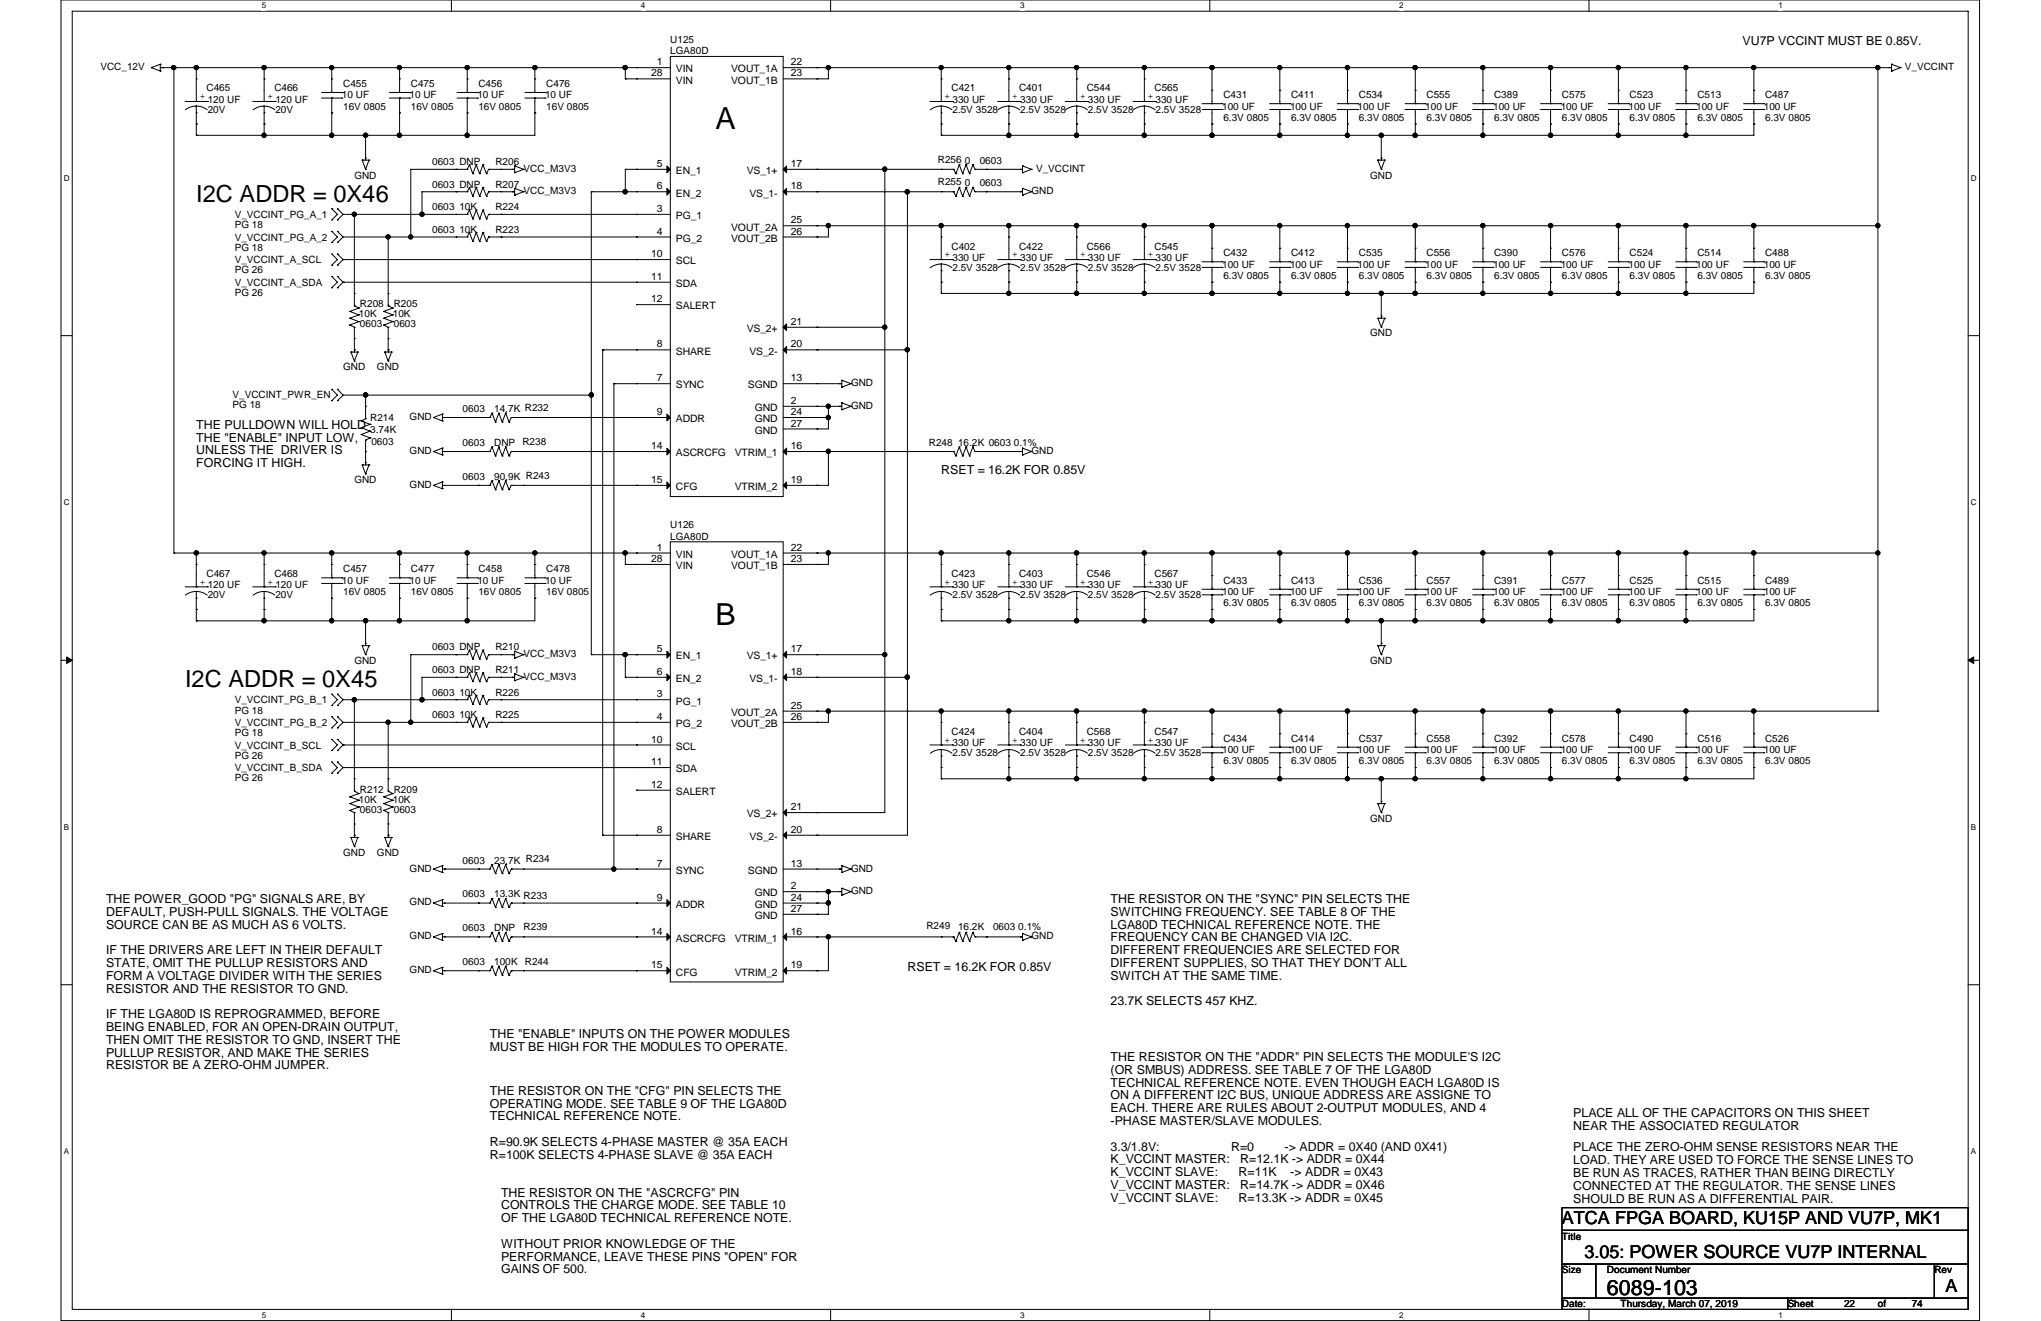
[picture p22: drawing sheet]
<svg xmlns="http://www.w3.org/2000/svg" width="432mm" height="279mm" viewBox="0 0 432 279" stroke-linecap="round" stroke-linejoin="round" font-family="sans-serif">
<defs><g id="words">
<g font-size="6.4">
<text x="151.4" y="27.2">A</text>
<text x="151.4" y="132.3">B</text>
</g>
<g font-size="5">
<text x="41.5" y="42.7">I2C ADDR = 0X46</text>
<text x="39.2" y="145.3">I2C ADDR = 0X45</text>
</g>
<text font-size="4.5" x="340" y="273.9">6089-103</text>
<g font-size="3.8">
<text x="330.5" y="258.8">ATCA FPGA BOARD, KU15P AND VU7P, MK1</text>
<text x="335.2" y="266">3.05: POWER SOURCE VU7P INTERNAL</text>
<text x="411.6" y="273.2">A</text>
</g>
<g font-size="2.6">
<text x="368.6" y="9.5">VU7P VCCINT MUST BE 0.85V.</text>
<text x="41.5" y="90.7">THE PULLDOWN WILL HOLD</text>
<text x="41.5" y="93.4">THE &quot;ENABLE&quot; INPUT LOW,</text>
<text x="41.5" y="96.1">UNLESS THE DRIVER IS</text>
<text x="41.5" y="98.8">FORCING IT HIGH.</text>
<text x="199.1" y="100.2">RSET = 16.2K FOR 0.85V</text>
<text x="22.4" y="191">THE POWER_GOOD &quot;PG&quot; SIGNALS ARE, BY</text>
<text x="234.9" y="191">THE RESISTOR ON THE &quot;SYNC&quot; PIN SELECTS THE</text>
<text x="22.4" y="193.7">DEFAULT, PUSH-PULL SIGNALS. THE VOLTAGE</text>
<text x="22.4" y="196.4">SOURCE CAN BE AS MUCH AS 6 VOLTS.</text>
<text x="234.9" y="193.7">SWITCHING FREQUENCY. SEE TABLE 8 OF THE</text>
<text x="234.9" y="196.4">LGA80D TECHNICAL REFERENCE NOTE. THE</text>
<text x="22.4" y="201.8">IF THE DRIVERS ARE LEFT IN THEIR DEFAULT</text>
<text x="234.9" y="199.1">FREQUENCY CAN BE CHANGED VIA I2C.</text>
<text x="234.9" y="201.8">DIFFERENT FREQUENCIES ARE SELECTED FOR</text>
<text x="22.4" y="204.5">STATE, OMIT THE PULLUP RESISTORS AND</text>
<text x="22.4" y="207.2">FORM A VOLTAGE DIVIDER WITH THE SERIES</text>
<text x="22.4" y="209.9">RESISTOR AND THE RESISTOR TO GND.</text>
<text x="192" y="205.3">RSET = 16.2K FOR 0.85V</text>
<text x="234.9" y="204.5">DIFFERENT SUPPLIES, SO THAT THEY DON'T ALL</text>
<text x="234.9" y="207.2">SWITCH AT THE SAME TIME.</text>
<text x="22.4" y="215.3">IF THE LGA80D IS REPROGRAMMED, BEFORE</text>
<text x="234.9" y="212.6">23.7K SELECTS 457 KHZ.</text>
<text x="22.4" y="218.1">BEING ENABLED, FOR AN OPEN-DRAIN OUTPUT,</text>
<text x="22.4" y="220.8">THEN OMIT THE RESISTOR TO GND, INSERT THE</text>
<text x="103.6" y="219.6">THE &quot;ENABLE&quot; INPUTS ON THE POWER MODULES</text>
<text x="22.4" y="223.5">PULLUP RESISTOR, AND MAKE THE SERIES</text>
<text x="22.4" y="226.2">RESISTOR BE A ZERO-OHM JUMPER.</text>
<text x="103.6" y="222.3">MUST BE HIGH FOR THE MODULES TO OPERATE.</text>
<text x="234.9" y="224.4">THE RESISTOR ON THE &quot;ADDR&quot; PIN SELECTS THE MODULE'S I2C</text>
<text x="234.9" y="227.1">(OR SMBUS) ADDRESS. SEE TABLE 7 OF THE LGA80D</text>
<text x="103.6" y="231.6">THE RESISTOR ON THE &quot;CFG&quot; PIN SELECTS THE</text>
<text x="234.9" y="229.8">TECHNICAL REFERENCE NOTE. EVEN THOUGH EACH LGA80D IS</text>
<text x="234.9" y="232.5">ON A DIFFERENT I2C BUS, UNIQUE ADDRESS ARE ASSIGNE TO</text>
<text x="103.6" y="234.3">OPERATING MODE. SEE TABLE 9 OF THE LGA80D</text>
<text x="103.6" y="237">TECHNICAL REFERENCE NOTE.</text>
<text x="234.9" y="235.2">EACH. THERE ARE RULES ABOUT 2-OUTPUT MODULES, AND 4</text>
<text x="234.9" y="238">-PHASE MASTER/SLAVE MODULES.</text>
<text x="332.8" y="236.3">PLACE ALL OF THE CAPACITORS ON THIS SHEET</text>
<text x="332.8" y="239.1">NEAR THE ASSOCIATED REGULATOR</text>
<text x="103.6" y="242.4">R=90.9K SELECTS 4-PHASE MASTER @ 35A EACH</text>
<text x="103.6" y="245.1">R=100K SELECTS 4-PHASE SLAVE @ 35A EACH</text>
<text x="234.9" y="243.4">3.3/1.8V:</text>
<text x="260.4" y="243.4">R=0</text>
<text x="271.8" y="243.4">-&gt; ADDR = 0X40 (AND 0X41)</text>
<text x="332.8" y="243.5">PLACE THE ZERO-OHM SENSE RESISTORS NEAR THE</text>
<text x="234.9" y="246.1">K_VCCINT MASTER:</text>
<text x="234.9" y="248.8">K_VCCINT SLAVE:</text>
<text x="234.9" y="251.5">V_VCCINT MASTER:</text>
<text x="262" y="248.8">R=11K</text>
<text x="262.4" y="246.1">R=12.1K -&gt; ADDR = 0X44</text>
<text x="262.4" y="251.5">R=14.7K -&gt; ADDR = 0X46</text>
<text x="273" y="248.8">-&gt; ADDR = 0X43</text>
<text x="332.8" y="246.2">LOAD. THEY ARE USED TO FORCE THE SENSE LINES TO</text>
<text x="332.8" y="248.9">BE RUN AS TRACES, RATHER THAN BEING DIRECTLY</text>
<text x="332.8" y="251.6">CONNECTED AT THE REGULATOR. THE SENSE LINES</text>
<text x="106" y="253.1">THE RESISTOR ON THE &quot;ASCRCFG&quot; PIN</text>
<text x="106" y="255.8">CONTROLS THE CHARGE MODE. SEE TABLE 10</text>
<text x="234.9" y="254.2">V_VCCINT SLAVE:</text>
<text x="262" y="254.2">R=13.3K -&gt; ADDR = 0X45</text>
<text x="332.8" y="254.3">SHOULD BE RUN AS A DIFFERENTIAL PAIR.</text>
<text x="106" y="258.5">OF THE LGA80D TECHNICAL REFERENCE NOTE.</text>
<text x="106" y="263.9">WITHOUT PRIOR KNOWLEDGE OF THE</text>
<text x="106" y="266.6">PERFORMANCE, LEAVE THESE PINS &quot;OPEN&quot; FOR</text>
<text x="106" y="269.3">GAINS OF 500.</text>
</g>
<g font-size="2.2">
<text x="137.8" y="16.2">28</text>
<text x="139" y="13.8">1</text>
<text x="143" y="15.3">VIN</text>
<text x="143" y="17.7">VIN</text>
<text x="154.7" y="15.3">VOUT_1A</text>
<text x="154.7" y="17.7">VOUT_1B</text>
<text x="167.3" y="13.8">22</text>
<text x="167.3" y="16.2">23</text>
<text x="139" y="35.3">5</text>
<text x="167.3" y="35.3">17</text>
<text x="139" y="40">6</text>
<text x="143" y="36.8">EN_1</text>
<text x="143" y="41.6">EN_2</text>
<text x="158" y="36.8">VS_1+</text>
<text x="158.5" y="41.6">VS_1-</text>
<text x="167.3" y="40">18</text>
<text x="139" y="44.8">3</text>
<text x="143" y="46.4">PG_1</text>
<text x="167.3" y="47.2">25</text>
<text x="139" y="49.6">4</text>
<text x="143" y="51.1">PG_2</text>
<text x="154.7" y="48.8">VOUT_2A</text>
<text x="154.7" y="51.1">VOUT_2B</text>
<text x="167.3" y="49.6">26</text>
<text x="137.8" y="54.4">10</text>
<text x="137.8" y="59.2">11</text>
<text x="143" y="55.9">SCL</text>
<text x="137.8" y="63.9">12</text>
<text x="143" y="60.7">SDA</text>
<text x="143" y="65.4">SALERT</text>
<text x="158" y="70.2">VS_2+</text>
<text x="167.3" y="68.7">21</text>
<text x="139" y="73.5">8</text>
<text x="143" y="75">SHARE</text>
<text x="158.5" y="75">VS_2-</text>
<text x="167.3" y="73.5">20</text>
<text x="139" y="80.6">7</text>
<text x="143" y="82.2">SYNC</text>
<text x="158.2" y="82.2">SGND</text>
<text x="167.3" y="80.6">13</text>
<text x="139" y="87.8">9</text>
<text x="143" y="89.3">ADDR</text>
<text x="159.7" y="87">GND</text>
<text x="159.7" y="89.3">GND</text>
<text x="167.3" y="85.4">2</text>
<text x="167.3" y="87.8">24</text>
<text x="137.8" y="95">14</text>
<text x="159.7" y="91.7">GND</text>
<text x="167.3" y="90.2">27</text>
<text x="167.3" y="95">16</text>
<text x="143" y="96.5">ASCRCFG</text>
<text x="155.4" y="96.5">VTRIM_1</text>
<text x="137.8" y="102.2">15</text>
<text x="143" y="103.7">CFG</text>
<text x="155.4" y="103.7">VTRIM_2</text>
<text x="167.3" y="102.2">19</text>
<text x="137.8" y="118.9">28</text>
<text x="139" y="116.5">1</text>
<text x="143" y="118">VIN</text>
<text x="154.7" y="118">VOUT_1A</text>
<text x="167.3" y="116.5">22</text>
<text x="167.3" y="118.9">23</text>
<text x="143" y="120.4">VIN</text>
<text x="154.7" y="120.4">VOUT_1B</text>
<text x="139" y="138">5</text>
<text x="167.3" y="138">17</text>
<text x="139" y="142.7">6</text>
<text x="143" y="139.5">EN_1</text>
<text x="158" y="139.5">VS_1+</text>
<text x="167.3" y="142.7">18</text>
<text x="139" y="147.5">3</text>
<text x="143" y="149">PG_1</text>
<text x="143" y="144.3">EN_2</text>
<text x="158.5" y="144.3">VS_1-</text>
<text x="167.3" y="149.9">25</text>
<text x="139" y="152.3">4</text>
<text x="143" y="153.8">PG_2</text>
<text x="154.7" y="151.4">VOUT_2A</text>
<text x="154.7" y="153.8">VOUT_2B</text>
<text x="167.3" y="152.3">26</text>
<text x="137.8" y="157.1">10</text>
<text x="137.8" y="161.8">11</text>
<text x="143" y="158.6">SCL</text>
<text x="137.8" y="166.6">12</text>
<text x="143" y="163.4">SDA</text>
<text x="143" y="168.1">SALERT</text>
<text x="158" y="172.9">VS_2+</text>
<text x="167.3" y="171.4">21</text>
<text x="139" y="176.1">8</text>
<text x="143" y="177.7">SHARE</text>
<text x="158.5" y="177.7">VS_2-</text>
<text x="167.3" y="176.1">20</text>
<text x="139" y="183.3">7</text>
<text x="143" y="184.8">SYNC</text>
<text x="158.2" y="184.8">SGND</text>
<text x="167.3" y="183.3">13</text>
<text x="139" y="190.5">9</text>
<text x="159.7" y="189.6">GND</text>
<text x="167.3" y="188.1">2</text>
<text x="167.3" y="190.5">24</text>
<text x="137.8" y="197.7">14</text>
<text x="143" y="192">ADDR</text>
<text x="159.7" y="192">GND</text>
<text x="159.7" y="194.4">GND</text>
<text x="167.3" y="192.9">27</text>
<text x="167.3" y="197.7">16</text>
<text x="143" y="199.2">ASCRCFG</text>
<text x="155.4" y="199.2">VTRIM_1</text>
<text x="137.8" y="204.8">15</text>
<text x="143" y="206.3">CFG</text>
<text x="155.4" y="206.3">VTRIM_2</text>
<text x="167.3" y="204.8">19</text>
</g>
<g font-size="2.1">
<text x="141.8" y="9.1">U125</text>
<text x="141.8" y="11.5">LGA80D</text>
<text x="21.3" y="14.8">VCC_12V</text>
<text x="403" y="14.8">V_VCCINT</text>
<text x="42.2" y="21">+</text>
<text x="43.7" y="19.3">C465</text>
<text x="43.9" y="21.8">120 UF</text>
<text x="43.9" y="23.9">20V</text>
<text x="56.6" y="21">+</text>
<text x="58" y="19.3">C466</text>
<text x="58.3" y="21.8">120 UF</text>
<text x="58.3" y="23.9">20V</text>
<text x="72.3" y="20.8">10 UF</text>
<text x="72.6" y="18.4">C455</text>
<text x="72.6" y="23.2">16V 0805</text>
<text x="86.7" y="20.8">10 UF</text>
<text x="86.9" y="18.4">C475</text>
<text x="86.9" y="23.2">16V 0805</text>
<text x="101" y="20.8">10 UF</text>
<text x="101.2" y="18.4">C456</text>
<text x="101.2" y="23.2">16V 0805</text>
<text x="115.3" y="20.8">10 UF</text>
<text x="115.6" y="18.4">C476</text>
<text x="115.6" y="23.2">16V 0805</text>
<text x="199.9" y="21">+</text>
<text x="201.3" y="19.3">C421</text>
<text x="201.5" y="21.8">330 UF</text>
<text x="201.5" y="23.9">2.5V 3528</text>
<text x="214.2" y="21">+</text>
<text x="215.6" y="19.3">C401</text>
<text x="215.9" y="21.8">330 UF</text>
<text x="215.9" y="23.9">2.5V 3528</text>
<text x="228.5" y="21">+</text>
<text x="229.9" y="19.3">C544</text>
<text x="230.2" y="21.8">330 UF</text>
<text x="230.2" y="23.9">2.5V 3528</text>
<text x="242.8" y="21">+</text>
<text x="244.3" y="19.3">C565</text>
<text x="244.5" y="21.8">330 UF</text>
<text x="244.5" y="23.9">2.5V 3528</text>
<text x="258.6" y="23.2">100 UF</text>
<text x="258.8" y="20.8">C431</text>
<text x="272.9" y="23.2">100 UF</text>
<text x="273.1" y="20.8">C411</text>
<text x="287.2" y="23.2">100 UF</text>
<text x="287.5" y="20.8">C534</text>
<text x="301.5" y="23.2">100 UF</text>
<text x="301.8" y="20.8">C555</text>
<text x="315.9" y="23.2">100 UF</text>
<text x="316.1" y="20.8">C389</text>
<text x="330.2" y="23.2">100 UF</text>
<text x="330.5" y="20.8">C575</text>
<text x="344.6" y="23.2">100 UF</text>
<text x="344.8" y="20.8">C523</text>
<text x="358.9" y="23.2">100 UF</text>
<text x="359.1" y="20.8">C513</text>
<text x="373.2" y="23.2">100 UF</text>
<text x="373.4" y="20.8">C487</text>
<text x="258.8" y="25.6">6.3V 0805</text>
<text x="273.1" y="25.6">6.3V 0805</text>
<text x="287.5" y="25.6">6.3V 0805</text>
<text x="301.8" y="25.6">6.3V 0805</text>
<text x="316.1" y="25.6">6.3V 0805</text>
<text x="330.5" y="25.6">6.3V 0805</text>
<text x="344.8" y="25.6">6.3V 0805</text>
<text x="359.1" y="25.6">6.3V 0805</text>
<text x="373.4" y="25.6">6.3V 0805</text>
<text x="91.4" y="34.9">0603 DNP</text>
<text x="104.8" y="34.9">R206</text>
<text x="198.4" y="34.4">R256</text>
<text x="204.1" y="34.6">0</text>
<text x="207.3" y="34.6">0603</text>
<text x="75" y="37.8">GND</text>
<text x="91.4" y="39.7">0603 DNP</text>
<text x="104.8" y="39.7">R207</text>
<text x="110.8" y="36.3">VCC_M3V3</text>
<text x="110.8" y="41.1">VCC_M3V3</text>
<text x="198.4" y="39.2">R255</text>
<text x="204.1" y="39.4">0</text>
<text x="207.3" y="39.4">0603</text>
<text x="218.2" y="41.1">GND</text>
<text x="219.2" y="36.3">V_VCCINT</text>
<text x="289.9" y="37.8">GND</text>
<text x="49.7" y="46.1">V_VCCINT_PG_A_1</text>
<text x="91.4" y="44.4">0603</text>
<text x="97.2" y="44.4">10K</text>
<text x="104.8" y="44.4">R224</text>
<text x="49.7" y="48.3">PG 18</text>
<text x="49.7" y="50.9">V_VCCINT_PG_A_2</text>
<text x="49.7" y="53">PG 18</text>
<text x="91.4" y="49.2">0603</text>
<text x="97.2" y="49.2">10K</text>
<text x="104.8" y="49.2">R223</text>
<text x="201.3" y="52.8">C402</text>
<text x="215.6" y="52.8">C422</text>
<text x="229.9" y="52.8">C566</text>
<text x="244.3" y="52.8">C545</text>
<text x="49.7" y="55.7">V_VCCINT_A_SCL</text>
<text x="49.7" y="57.8">PG 26</text>
<text x="199.9" y="54.4">+</text>
<text x="201.5" y="55.2">330 UF</text>
<text x="201.5" y="57.3">2.5V 3528</text>
<text x="214.2" y="54.4">+</text>
<text x="215.9" y="55.2">330 UF</text>
<text x="215.9" y="57.3">2.5V 3528</text>
<text x="228.5" y="54.4">+</text>
<text x="230.2" y="55.2">330 UF</text>
<text x="230.2" y="57.3">2.5V 3528</text>
<text x="242.8" y="54.4">+</text>
<text x="244.5" y="55.2">330 UF</text>
<text x="244.5" y="57.3">2.5V 3528</text>
<text x="258.6" y="56.6">100 UF</text>
<text x="258.8" y="54.2">C432</text>
<text x="258.8" y="59">6.3V 0805</text>
<text x="272.9" y="56.6">100 UF</text>
<text x="273.1" y="54.2">C412</text>
<text x="273.1" y="59">6.3V 0805</text>
<text x="287.2" y="56.6">100 UF</text>
<text x="287.5" y="54.2">C535</text>
<text x="287.5" y="59">6.3V 0805</text>
<text x="301.5" y="56.6">100 UF</text>
<text x="301.8" y="54.2">C556</text>
<text x="301.8" y="59">6.3V 0805</text>
<text x="315.9" y="56.6">100 UF</text>
<text x="316.1" y="54.2">C390</text>
<text x="316.1" y="59">6.3V 0805</text>
<text x="330.2" y="56.6">100 UF</text>
<text x="330.5" y="54.2">C576</text>
<text x="330.5" y="59">6.3V 0805</text>
<text x="344.6" y="56.6">100 UF</text>
<text x="344.8" y="54.2">C524</text>
<text x="344.8" y="59">6.3V 0805</text>
<text x="358.9" y="56.6">100 UF</text>
<text x="359.1" y="54.2">C514</text>
<text x="359.1" y="59">6.3V 0805</text>
<text x="373.2" y="56.6">100 UF</text>
<text x="373.4" y="54.2">C488</text>
<text x="373.4" y="59">6.3V 0805</text>
<text x="49.7" y="60.4">V_VCCINT_A_SDA</text>
<text x="49.7" y="62.6">PG 26</text>
<text x="76.2" y="65">R208</text>
<text x="83.3" y="65">R205</text>
<text x="75.9" y="67.1">10K</text>
<text x="76.2" y="69.3">0603</text>
<text x="83.1" y="67.1">10K</text>
<text x="83.3" y="69.3">0603</text>
<text x="289.9" y="71.2">GND</text>
<text x="72.6" y="78.3">GND</text>
<text x="79.8" y="78.3">GND</text>
<text x="180" y="81.7">GND</text>
<text x="49.2" y="84.1">V_VCCINT_PWR_EN</text>
<text x="49.2" y="86.2">PG 18</text>
<text x="78.3" y="89.1">R214</text>
<text x="86.7" y="88.9">GND</text>
<text x="97.9" y="87.2">0603</text>
<text x="104.6" y="87.2">14.7K R232</text>
<text x="180" y="86.4">GND</text>
<text x="78.3" y="91.5">3.74K</text>
<text x="78.6" y="94.1">0603</text>
<text x="97.9" y="94.3">0603</text>
<text x="104.6" y="94.3">DNP</text>
<text x="110.5" y="94.1">R238</text>
<text x="196.5" y="94.3">R248 16.2K 0603 0.1%</text>
<text x="86.7" y="96">GND</text>
<text x="97.9" y="101.5">0603</text>
<text x="104.6" y="101.5">90.9K R243</text>
<text x="218.2" y="96">GND</text>
<text x="75" y="102.2">GND</text>
<text x="86.7" y="103.2">GND</text>
<text x="141.8" y="111.8">U126</text>
<text x="141.8" y="114.1">LGA80D</text>
<text x="42.2" y="123.7">+</text>
<text x="43.7" y="122">C467</text>
<text x="43.9" y="124.4">120 UF</text>
<text x="56.6" y="123.7">+</text>
<text x="58" y="122">C468</text>
<text x="58.3" y="124.4">120 UF</text>
<text x="72.3" y="123.4">10 UF</text>
<text x="72.6" y="121.1">C457</text>
<text x="72.6" y="125.9">16V 0805</text>
<text x="86.7" y="123.4">10 UF</text>
<text x="86.9" y="121.1">C477</text>
<text x="86.9" y="125.9">16V 0805</text>
<text x="101" y="123.4">10 UF</text>
<text x="101.2" y="121.1">C458</text>
<text x="101.2" y="125.9">16V 0805</text>
<text x="115.3" y="123.4">10 UF</text>
<text x="115.6" y="121.1">C478</text>
<text x="115.6" y="125.9">16V 0805</text>
<text x="199.9" y="123.7">+</text>
<text x="201.3" y="122">C423</text>
<text x="201.5" y="124.4">330 UF</text>
<text x="214.2" y="123.7">+</text>
<text x="215.6" y="122">C403</text>
<text x="215.9" y="124.4">330 UF</text>
<text x="228.5" y="123.7">+</text>
<text x="229.9" y="122">C546</text>
<text x="230.2" y="124.4">330 UF</text>
<text x="242.8" y="123.7">+</text>
<text x="244.3" y="122">C567</text>
<text x="244.5" y="124.4">330 UF</text>
<text x="258.6" y="125.9">100 UF</text>
<text x="258.8" y="123.4">C433</text>
<text x="272.9" y="125.9">100 UF</text>
<text x="273.1" y="123.4">C413</text>
<text x="287.2" y="125.9">100 UF</text>
<text x="287.5" y="123.4">C536</text>
<text x="301.5" y="125.9">100 UF</text>
<text x="301.8" y="123.4">C557</text>
<text x="315.9" y="125.9">100 UF</text>
<text x="316.1" y="123.4">C391</text>
<text x="330.2" y="125.9">100 UF</text>
<text x="330.5" y="123.4">C577</text>
<text x="344.6" y="125.9">100 UF</text>
<text x="344.8" y="123.4">C525</text>
<text x="358.9" y="125.9">100 UF</text>
<text x="359.1" y="123.4">C515</text>
<text x="373.2" y="125.9">100 UF</text>
<text x="373.4" y="123.4">C489</text>
<text x="43.9" y="126.6">20V</text>
<text x="58.3" y="126.6">20V</text>
<text x="201.5" y="126.6">2.5V 3528</text>
<text x="215.9" y="126.6">2.5V 3528</text>
<text x="230.2" y="126.6">2.5V 3528</text>
<text x="244.5" y="126.6">2.5V 3528</text>
<text x="258.8" y="128.2">6.3V 0805</text>
<text x="273.1" y="128.2">6.3V 0805</text>
<text x="287.5" y="128.2">6.3V 0805</text>
<text x="301.8" y="128.2">6.3V 0805</text>
<text x="316.1" y="128.2">6.3V 0805</text>
<text x="330.5" y="128.2">6.3V 0805</text>
<text x="344.8" y="128.2">6.3V 0805</text>
<text x="359.1" y="128.2">6.3V 0805</text>
<text x="373.4" y="128.2">6.3V 0805</text>
<text x="91.4" y="137.5">0603 DNP</text>
<text x="104.8" y="137.5">R210</text>
<text x="75" y="140.4">GND</text>
<text x="91.4" y="142.3">0603 DNP</text>
<text x="104.8" y="142.3">R211</text>
<text x="110.8" y="139">VCC_M3V3</text>
<text x="110.8" y="143.8">VCC_M3V3</text>
<text x="289.9" y="140.4">GND</text>
<text x="49.7" y="148.8">V_VCCINT_PG_B_1</text>
<text x="91.4" y="147.1">0603</text>
<text x="97.2" y="147.1">10K</text>
<text x="104.8" y="147.1">R226</text>
<text x="49.7" y="150.9">PG 18</text>
<text x="49.7" y="153.5">V_VCCINT_PG_B_2</text>
<text x="49.7" y="155.7">PG 18</text>
<text x="91.4" y="151.9">0603</text>
<text x="97.2" y="151.9">10K</text>
<text x="104.8" y="151.9">R225</text>
<text x="201.3" y="155.4">C424</text>
<text x="215.6" y="155.4">C404</text>
<text x="229.9" y="155.4">C568</text>
<text x="244.3" y="155.4">C547</text>
<text x="49.7" y="158.3">V_VCCINT_B_SCL</text>
<text x="49.7" y="160.5">PG 26</text>
<text x="199.9" y="157.1">+</text>
<text x="201.5" y="157.9">330 UF</text>
<text x="201.5" y="160">2.5V 3528</text>
<text x="214.2" y="157.1">+</text>
<text x="215.9" y="157.9">330 UF</text>
<text x="215.9" y="160">2.5V 3528</text>
<text x="228.5" y="157.1">+</text>
<text x="230.2" y="157.9">330 UF</text>
<text x="230.2" y="160">2.5V 3528</text>
<text x="242.8" y="157.1">+</text>
<text x="244.5" y="157.9">330 UF</text>
<text x="244.5" y="160">2.5V 3528</text>
<text x="258.6" y="159.3">100 UF</text>
<text x="258.8" y="156.9">C434</text>
<text x="258.8" y="161.7">6.3V 0805</text>
<text x="272.9" y="159.3">100 UF</text>
<text x="273.1" y="156.9">C414</text>
<text x="273.1" y="161.7">6.3V 0805</text>
<text x="287.2" y="159.3">100 UF</text>
<text x="287.5" y="156.9">C537</text>
<text x="287.5" y="161.7">6.3V 0805</text>
<text x="301.5" y="159.3">100 UF</text>
<text x="301.8" y="156.9">C558</text>
<text x="301.8" y="161.7">6.3V 0805</text>
<text x="315.9" y="159.3">100 UF</text>
<text x="316.1" y="156.9">C392</text>
<text x="316.1" y="161.7">6.3V 0805</text>
<text x="330.2" y="159.3">100 UF</text>
<text x="330.5" y="156.9">C578</text>
<text x="330.5" y="161.7">6.3V 0805</text>
<text x="344.6" y="159.3">100 UF</text>
<text x="344.8" y="156.9">C490</text>
<text x="344.8" y="161.7">6.3V 0805</text>
<text x="358.9" y="159.3">100 UF</text>
<text x="359.1" y="156.9">C516</text>
<text x="359.1" y="161.7">6.3V 0805</text>
<text x="373.2" y="159.3">100 UF</text>
<text x="373.4" y="156.9">C526</text>
<text x="373.4" y="161.7">6.3V 0805</text>
<text x="49.7" y="163.1">V_VCCINT_B_SDA</text>
<text x="49.7" y="165.2">PG 26</text>
<text x="76.2" y="167.6">R212</text>
<text x="83.3" y="167.6">R209</text>
<text x="75.9" y="169.8">10K</text>
<text x="76.2" y="171.9">0603</text>
<text x="83.1" y="169.8">10K</text>
<text x="83.3" y="171.9">0603</text>
<text x="289.9" y="173.8">GND</text>
<text x="72.6" y="181">GND</text>
<text x="79.8" y="181">GND</text>
<text x="86.7" y="184.4">GND</text>
<text x="97.9" y="182.7">0603</text>
<text x="104.6" y="182.7">23.7K R234</text>
<text x="180" y="184.4">GND</text>
<text x="86.7" y="191.5">GND</text>
<text x="97.9" y="189.8">0603</text>
<text x="104.6" y="189.8">13.3K R233</text>
<text x="180" y="189.1">GND</text>
<text x="97.9" y="197">0603</text>
<text x="104.6" y="197">DNP</text>
<text x="110.8" y="196.8">R239</text>
<text x="196" y="196.5">R249</text>
<text x="202.7" y="196.8">16.2K</text>
<text x="210.1" y="196.8">0603 0.1%</text>
<text x="86.7" y="198.7">GND</text>
<text x="218.2" y="198.7">GND</text>
<text x="86.7" y="205.8">GND</text>
<text x="97.9" y="204.2">0603</text>
<text x="104.6" y="204.2">100K</text>
<text x="111" y="204.2">R244</text>
<text x="330.5" y="262.2">Title</text>
<text x="330.5" y="269.3">Size</text>
<text x="340" y="269.3">Document Number</text>
<text x="409.2" y="269.3">Rev</text>
<text x="330.5" y="276.5">Date:</text>
<text x="342.9" y="276.5">Thursday, March 07, 2019</text>
<text x="378.2" y="276.5">Sheet</text>
<text x="390.1" y="276.5">22</text>
<text x="397.3" y="276.5">of</text>
<text x="404.5" y="276.5">74</text>
</g>
<g font-size="1.7">
<text x="55.4" y="1.8">5</text>
<text x="135.6" y="1.8">4</text>
<text x="215.8" y="1.8">3</text>
<text x="296" y="1.8">2</text>
<text x="376.3" y="1.8">1</text>
<text x="13.5" y="38.2">D</text>
<text x="417" y="38.2">D</text>
<text x="13.5" y="106.8">C</text>
<text x="417" y="106.8">C</text>
<text x="13.5" y="175.5">B</text>
<text x="417" y="175.5">B</text>
<text x="13.5" y="244.1">A</text>
<text x="417" y="244.1">A</text>
<text x="55.4" y="278.7">5</text>
<text x="135.6" y="278.7">4</text>
<text x="215.8" y="278.7">3</text>
<text x="296" y="278.7">2</text>
<text x="376.3" y="278.7">1</text>
</g>
</g></defs>
<path d="M12.9 0h405.9v279.3h-405.9zM15.3 2.4h401.1v274.5h-401.1z" fill="none" stroke="#000" stroke-width=".21"/>
<g fill="#fff">
<path d="M55.4 .3h.9v1.9h-.9z"/>
<path d="M55.4 277.2h.9v1.9h-.9z"/>
</g>
<path d="M95.5 0v2.4M95.5 276.9v2.4" fill="none" stroke="#000" stroke-width=".21"/>
<g fill="#fff">
<path d="M135.6 .3h.9v1.9h-.9z"/>
<path d="M135.6 277.2h.9v1.9h-.9z"/>
</g>
<path d="M175.7 0v2.4M175.7 276.9v2.4" fill="none" stroke="#000" stroke-width=".21"/>
<g fill="#fff">
<path d="M215.8 .3h.9v1.9h-.9z"/>
<path d="M215.8 277.2h.9v1.9h-.9z"/>
</g>
<path d="M255.9 0v2.4M255.9 276.9v2.4" fill="none" stroke="#000" stroke-width=".21"/>
<g fill="#fff">
<path d="M296 .3h1v1.9h-1z"/>
<path d="M296 277.2h1v1.9h-1z"/>
</g>
<path d="M336.2 0v2.4M336.2 276.9v2.4" fill="none" stroke="#000" stroke-width=".21"/>
<g fill="#fff">
<path d="M376.3 .3h.9v1.9h-.9z"/>
<path d="M376.3 277.2h.9v1.9h-.9z"/>
<path d="M13.5 36.7h1.2v1.9h-1.2z"/>
<path d="M417 36.7h1.2v1.9h-1.2z"/>
<path d="M13.5 105.3h1.2v1.9h-1.2z"/>
<path d="M417 105.3h1.2v1.9h-1.2z"/>
</g>
<path d="M12.9 71h2.4M416.4 71h2.4" fill="none" stroke="#000" stroke-width=".21"/>
<g fill="#fff">
<path d="M13.5 173.9h1.1v2h-1.1z"/>
<path d="M417 173.9h1.1v2h-1.1z"/>
</g>
<path d="M12.9 139.7h2.4M416.4 139.7h2.4" fill="none" stroke="#000" stroke-width=".21"/>
<path d="M14.1 138.9v1.4l1.2-.6zM416.4 139.7l1.2 .6v-1.4z" fill="#000" stroke="#000" stroke-width=".21"/>
<g fill="#fff">
<path d="M13.5 242.6h1.1v1.9h-1.1z"/>
<path d="M417 242.6h1.1v1.9h-1.1z"/>
</g>
<g fill="none" stroke="#000" stroke-width=".21">
<path d="M32 14.3h.1M32 14.3l1.9 .7M33.9 15h.1M33.9 13.6h.1M33.9 13.6v1.4M33.9 13.6l-1.9 .7M34.4 14.3h.1M36.8 14.3h.1M36.8 14.3v102.7M41.5 16.7h.1M41.5 14.3h.1M41.5 14.3v7.2"/>
<path d="M55.9 16.7h.1M55.9 14.3h.1M55.9 14.3v7.2M68 19.6h4.3M70.2 19.6h.1M70.2 16.7h.1M70.2 14.3h.1M70.2 14.3v5.3M72.3 19.6h.1M82.4 19.6h4.3M84.5 16.7h.1M84.5 14.3h.1"/>
<path d="M84.5 14.3v5.3M84.5 19.6h.1M86.7 19.6h.1M96.7 19.6h4.3M98.8 19.6h.1M98.8 16.7h.1M98.8 14.3h.1M98.8 14.3v5.3M101 19.6h.1M111 19.6h4.3M113.2 16.7h.1M113.2 14.3h.1"/>
<path d="M113.2 14.3v5.3M113.2 19.6h.1M115.3 19.6h.1M132.3 16.7h.1M132.3 14.3h.1M132.3 16.7h9.5M132.3 14.3v2.4M134.7 14.3h.1M134.7 16.7h.1M141.8 11.9h23.9v93.1h-23.9zM141.8 14.3h-107.9M165.7 14.3h234.5"/>
<path d="M172.8 14.3h.1M172.8 16.7h.1M175.3 14.3h.1M175.3 14.3v2.4h-9.6M199.1 16.7h.1M199.1 14.3h.1M199.1 14.3v7.2M213.4 16.7h.1M213.4 14.3h.1M213.4 14.3v7.2M227.8 16.7h.1M227.8 14.3h.1"/>
<path d="M227.8 14.3v7.2M242.1 14.3h.1M242.1 14.3v7.2M242.1 16.7h.1M256.4 19.1h.1M256.4 14.3h.1M256.4 14.3v7.6M270.8 19.1h.1M270.8 14.3h.1M270.8 14.3v7.6M285.1 19.1h.1M285.1 14.3h.1"/>
<path d="M285.1 14.3v7.6M299.4 19.1h.1M299.4 14.3h.1M299.4 14.3v7.6M313.7 19.1h.1M313.7 14.3h.1M313.7 14.3v7.6M328 19.1h.1M328 14.3h.1M328 14.3v7.6M342.4 19.1h.1M342.4 14.3h.1"/>
<path d="M342.4 14.3v7.6M356.7 19.1h.1M356.7 14.3h.1M356.7 14.3v7.6M371.1 19.1h.1M371.1 14.3h.1M371.1 14.3v7.6M397.3 14.3v136.1M397.3 14.3h.1M399.7 14.3h.1M400.2 15h.1M400.2 13.6h.1"/>
<path d="M400.2 13.6v1.4M400.2 13.6l1.9 .7M402.1 14.3h.1M402.1 14.3l-1.9 .7M39.2 21.5h4.7M41.5 22.4l1 .2 1.4 .6M41.5 22.4l-1.4 .3-.9 .5M41.5 23.9h.1M41.5 21.5h.1M41.5 22.4v6.2M41.5 26.2h.1M41.5 28.6h.1"/>
<path d="M43.9 21.5h.1M53.5 21.5h4.8M55.9 26.2h.1M55.9 28.6h.1M55.9 23.9h.1M55.9 21.5h.1M55.9 22.4v6.2M58.2 23.2a3.8 3.8 0 0 0-4.7 0M58.3 21.5h.1M68 20.7h4.3M70.2 20.7h.1M70.2 20.7v7.9"/>
<path d="M70.2 23.9h.1M72.3 20.7h.1M76.6 33.9h.1M76.6 33.9h1.5M76.6 33.9l.7 1.9M77.3 28.6v5.3M77.3 33.4h.1M77.3 35.8h.1M77.3 28.6h.1M78.1 33.9h.1M78.1 33.9l-.8 1.9M82.4 20.7h4.3"/>
<path d="M84.5 23.9h.1M84.5 28.6h.1M84.5 20.7h.1M84.5 20.7v7.9M86.7 20.7h.1M96.5 35.8h.1M96.7 20.7h4.3M98.8 20.7h.1M98.8 20.7v7.9M98.8 28.6h.1M98.8 35.8h.1M98.8 23.9h.1"/>
<path d="M98.8 35.8h-11.9v14.3M99.3 39.6h.1M99.3 39.6l.7 1.9M99.3 39.6l-.5 1M99.3 34.8h.1M99.3 34.8l.7 1.9M99.3 34.8l-.5 1M100 36.7h.1M100.8 34.8h.1M100.8 34.8l.7 1.9M100.8 34.8l-.8 1.9M100.8 39.6h.1"/>
<path d="M100.8 39.6l.7 1.9M100.8 39.6l-.8 1.9M101 20.7h.1M101.5 36.7h.1M102.2 34.8h.1M102.2 34.8l.7 1.9M102.2 34.8l-.7 1.9M102.2 39.6h.1M102.2 39.6l.7 1.9M102.2 39.6l-.7 1.9M102.9 36.7h.1M103.4 35.8h.1"/>
<path d="M103.4 35.8l-.5 .9M106 35.8h.1M108.4 35.8h.1M108.9 35.1h.1M108.9 36.5h.1M108.9 39.8h.1M108.9 35.8h-5.5M108.9 35.1v1.4M108.9 39.8v1.5M108.9 35.1l1.9 .7M108.9 39.8l1.9 .8M110.8 35.8h.1"/>
<path d="M110.8 35.8l-1.9 .7M111 20.7h4.3M113.2 23.9h.1M113.2 20.7h.1M113.2 20.7v7.9h-71.7M115.3 20.7h.1M132.3 35.8h.1M132.3 35.8h9.5M132.3 35.8v4.8M134.7 35.8h.1M165.7 35.8h36.1M172.8 35.8h.1"/>
<path d="M187.2 35.8h.1M187.2 35.8v136.1h-21.5M196.7 21.5h4.8M199.1 22.4l1.5 .3 .8 .5M199.1 22.4l-1 .2-1.3 .6M199.1 26.2h.1M199.1 35.8h.1M199.1 28.6h.1M199.1 23.9h.1M199.1 21.5h.1M199.1 22.4v6.2M201.5 21.5h.1"/>
<path d="M201.8 35.8h.1M201.8 35.8l.4 .9M202.2 36.7h.1M202.9 39.6h.1M202.9 39.6l-.7 1.9M202.9 39.6l.8 1.9M202.9 34.8h.1M202.9 34.8l-.7 1.9M202.9 34.8l.8 1.9M203.7 36.7h.1M204.4 39.6h.1M204.4 39.6l-.7 1.9"/>
<path d="M204.4 39.6l.7 1.9M204.4 34.8h.1M204.4 34.8l-.7 1.9M204.4 34.8l.7 1.9M205.1 36.7h.1M205.8 39.6h.1M205.8 39.6l-.7 1.9M205.8 39.6l.5 1M205.8 34.8h.1M205.8 34.8l-.7 1.9M205.8 34.8l.5 1M206.3 35.8h.1"/>
<path d="M208.7 35.8h.1M211.1 21.5h4.8M211.1 23.2a3.8 3.8 0 0 1 4.7 0M213.4 26.2h.1M213.4 23.9h.1M213.4 21.5h.1M213.4 22.4v6.2M213.4 28.6h.1M215.9 21.5h.1M215.9 35.8h.1M216.3 36.5h.1M216.3 35.1h.1"/>
<path d="M216.3 39.8h.1M216.3 35.1v1.4M216.3 39.8v1.5M216.3 35.8h-10M216.3 35.1l1.9 .7M216.3 39.8l1.9 .8M218.2 35.8h.1M218.2 35.8l-1.9 .7M225.4 21.5h4.8M227.8 22.4l1.4 .3 .9 .5M227.8 22.4l-1 .2-1.4 .6M227.8 26.2h.1"/>
<path d="M227.8 23.9h.1M227.8 21.5h.1M227.8 22.4v6.2M227.8 28.6h.1M230.2 21.5h.1M239.7 21.5h4.8M242.1 22.4l1.4 .3 .9 .5M242.1 22.4l-1.5 .3-.8 .5M242.1 23.9h.1M242.1 21.5h.1M242.1 22.4v6.2M242.1 26.2h.1"/>
<path d="M242.1 28.6h.1M244.5 21.5h.1M254.3 23.2h4.3M254.3 21.9h4.3M256.4 21.9h.1M256.4 23.2h.1M256.4 23.2v5.4M256.4 28.6h.1M256.4 26.2h.1M258.6 23.2h.1M258.6 21.9h.1M268.6 23.2h4.3"/>
<path d="M268.6 21.9h4.3M270.8 21.9h.1M270.8 23.2h.1M270.8 23.2v5.4M270.8 28.6h.1M270.8 26.2h.1M272.9 23.2h.1M272.9 21.9h.1M282.9 23.2h4.3M282.9 21.9h4.3M285.1 28.6h.1M285.1 26.2h.1"/>
<path d="M285.1 21.9h.1M285.1 23.2h.1M285.1 23.2v5.4M287.2 23.2h.1M287.2 21.9h.1M291.5 33.9h.1M291.5 33.9h1.4M291.5 33.9l.7 1.9M292.2 28.6h.1M292.2 28.6v5.3M292.2 33.4h.1M292.2 35.8h.1"/>
<path d="M292.9 33.9h.1M292.9 33.9l-.7 1.9M297.3 23.2h4.2M297.3 21.9h4.2M299.4 21.9h.1M299.4 23.2h.1M299.4 23.2v5.4M299.4 26.2h.1M299.4 28.6h.1M301.5 23.2h.1M301.5 21.9h.1M311.6 23.2h4.3"/>
<path d="M311.6 21.9h4.3M313.7 28.6h.1M313.7 21.9h.1M313.7 23.2h.1M313.7 26.2h.1M313.7 23.2v5.4M315.9 23.2h.1M315.9 21.9h.1M325.9 23.2h4.3M325.9 21.9h4.3M328 21.9h.1M328 23.2h.1"/>
<path d="M328 23.2v5.4M328 28.6h.1M328 26.2h.1M330.2 23.2h.1M330.2 21.9h.1M340.2 23.2h4.4M340.2 21.9h4.4M342.4 28.6h.1M342.4 26.2h.1M342.4 21.9h.1M342.4 23.2h.1M342.4 23.2v5.4"/>
<path d="M344.6 23.2h.1M344.6 21.9h.1M354.5 23.2h4.4M354.5 21.9h4.4M356.7 21.9h.1M356.7 23.2h.1M356.7 23.2v5.4M356.7 26.2h.1M356.7 28.6h.1M358.9 23.2h.1M358.9 21.9h.1M368.9 23.2h4.3"/>
<path d="M368.9 21.9h4.3M371.1 21.9h.1M371.1 23.2h.1M371.1 26.2h.1M371.1 23.2v5.4h-172M373.2 23.2h.1M373.2 21.9h.1M70.2 46.5h.1M70.2 44.2h.1M70.2 51.3h.1M70.2 48.9h.1M70.2 56.1h.1"/>
<path d="M70.2 53.7h.1M70.2 58.5h.1M70.2 44.2l1.2 1.1-1.2 1.2M70.2 48.9l1.2 1.2-1.2 1.2M70.2 53.7l1.2 1.2-1.2 1.2M70.2 58.5l1.2 1.2-1.2 1.2M71.4 44.2h.1M71.4 46.5h.1M71.4 48.9h.1M71.4 51.3h.1M71.4 53.7h.1M71.4 56.1h.1"/>
<path d="M71.4 58.5h.1M71.4 44.2l1.2 1.1M71.4 48.9l1.2 1.2M71.4 53.7l1.2 1.2M71.4 58.5l1.2 1.2M72.6 45.3l-1.2 1.2M72.6 50.1l-1.2 1.2M72.6 54.9l-1.2 1.2M72.6 59.7l-1.2 1.2M72.6 54.9h.1M72.6 59.7h.1M72.6 45.3h26.2"/>
<path d="M72.6 54.9h69.2M72.6 50.1h26.2M72.6 59.7h69.2M75 45.3v19.4M75 45.3h.1M82.1 50.1v14.6M82.1 50.1h.1M86.9 50.1h.1M89.3 45.3h.1M96.5 40.6h.1M96.5 45.3h.1M96.5 50.1h.1"/>
<path d="M98.8 40.6h.1M98.8 40.6h-9.5v4.7M98.8 45.3h.1M98.8 50.1h.1M99.3 44.4h.1M99.3 49.1h.1M99.3 44.4l.7 1.9M99.3 44.4l-.5 .9M99.3 49.1l.7 2M99.3 49.1l-.5 1M100 51.1h.1M100 46.3h.1"/>
<path d="M100 41.5h.1M100.8 44.4h.1M100.8 44.4l.7 1.9M100.8 44.4l-.8 1.9M100.8 49.1h.1M100.8 49.1l.7 2M100.8 49.1l-.8 2M101.5 41.5h.1M101.5 46.3h.1M101.5 51.1h.1M102.2 49.1h.1M102.2 49.1l.7 2"/>
<path d="M102.2 49.1l-.7 2M102.2 44.4h.1M102.2 44.4l.7 1.9M102.2 44.4l-.7 1.9M102.9 46.3h.1M102.9 41.5h.1M102.9 51.1h.1M103.4 40.6h.1M103.4 40.6l-.5 .9M103.4 45.3h.1M103.4 45.3l-.5 1M103.4 45.3h38.4"/>
<path d="M103.4 50.1h.1M103.4 50.1l-.5 1M103.4 50.1h38.4M106 40.6h.1M106 45.3h.1M106 50.1h.1M108.4 40.6h.1M108.9 41.3h.1M108.9 40.6h-5.5M110.8 40.6h.1M110.8 40.6l-1.9 .7M125.1 40.6h.1"/>
<path d="M125.1 40.6h16.7M125.1 40.6v97.9M132.3 40.6h.1M134.7 45.3h.1M134.7 50.1h.1M134.7 40.6h.1M134.7 54.9h.1M134.7 59.7h.1M165.7 47.8h231.6M172.8 47.8h.1M172.8 50.1h.1M172.8 40.6h.1"/>
<path d="M175.3 47.8h.1M175.3 47.8v2.3h-9.6M192 40.6h.1M192 40.6v136.1h-26.3M196.7 54.9h4.8M199.1 55.8l1.5 .3 .8 .5M199.1 55.8l-1.5 .3-.8 .5M199.1 47.8h.1M199.1 47.8v7.1M199.1 50.1h.1M199.1 59.7h.1M199.1 40.6h.1"/>
<path d="M199.1 57.3h.1M199.1 54.9h.1M199.1 55.8v6.3M201.5 54.9h.1M201.8 40.6h.1M201.8 40.6h-36.1M201.8 40.6l.4 .9M202.2 41.5h.1M203.7 41.5h.1M205.1 41.5h.1M206.3 40.6h.1M208.7 40.6h.1"/>
<path d="M211.1 54.9h4.8M211.1 56.6a3.8 3.8 0 0 1 4.7 0M213.4 50.1h.1M213.4 59.7h.1M213.4 47.8h.1M213.4 47.8v7.1M213.4 57.3h.1M213.4 54.9h.1M213.4 55.8v6.3M215.9 54.9h.1M215.9 40.6h.1M216.3 41.3h.1"/>
<path d="M216.3 40.6h-10M218.2 40.6h.1M218.2 40.6l-1.9 .7M225.4 54.9h4.8M227.8 55.8l1 .2 1.3 .6M227.8 55.8l-1 .2-1.4 .6M227.8 50.1h.1M227.8 59.7h.1M227.8 47.8h.1M227.8 47.8v7.1M227.8 57.3h.1M227.8 54.9h.1"/>
<path d="M227.8 55.8v6.3M230.2 54.9h.1M239.7 54.9h4.8M242.1 55.8l1.4 .3 .9 .5M242.1 55.8l-1.5 .3-.8 .5M242.1 47.8h.1M242.1 47.8v7.1M242.1 57.3h.1M242.1 54.9h.1M242.1 50.1h.1M242.1 59.7h.1M242.1 55.8v6.3"/>
<path d="M244.5 54.9h.1M254.3 56.6h4.3M254.3 55.4h4.3M256.4 55.4h.1M256.4 56.6h.1M256.4 56.6v5.5M256.4 47.8h.1M256.4 52.5h.1M256.4 59.7h.1M256.4 47.8v7.6M258.6 56.6h.1M258.6 55.4h.1"/>
<path d="M268.6 56.6h4.3M268.6 55.4h4.3M270.8 52.5h.1M270.8 59.7h.1M270.8 55.4h.1M270.8 56.6h.1M270.8 47.8h.1M270.8 47.8v7.6M270.8 56.6v5.5M272.9 56.6h.1M272.9 55.4h.1M282.9 56.6h4.3"/>
<path d="M282.9 55.4h4.3M285.1 52.5h.1M285.1 59.7h.1M285.1 55.4h.1M285.1 56.6h.1M285.1 56.6v5.5M285.1 47.8h.1M285.1 47.8v7.6M287.2 56.6h.1M287.2 55.4h.1M297.3 56.6h4.2M297.3 55.4h4.2"/>
<path d="M299.4 55.4h.1M299.4 56.6h.1M299.4 52.5h.1M299.4 59.7h.1M299.4 47.8h.1M299.4 47.8v7.6M299.4 56.6v5.5M301.5 56.6h.1M301.5 55.4h.1M311.6 56.6h4.3M311.6 55.4h4.3M313.7 55.4h.1"/>
<path d="M313.7 56.6h.1M313.7 56.6v5.5M313.7 52.5h.1M313.7 59.7h.1M313.7 47.8h.1M313.7 47.8v7.6M315.9 56.6h.1M315.9 55.4h.1M325.9 56.6h4.3M325.9 55.4h4.3M328 52.5h.1M328 59.7h.1"/>
<path d="M328 47.8h.1M328 47.8v7.6M328 55.4h.1M328 56.6h.1M328 56.6v5.5M330.2 56.6h.1M330.2 55.4h.1M340.2 56.6h4.4M340.2 55.4h4.4M342.4 55.4h.1M342.4 56.6h.1M342.4 56.6v5.5"/>
<path d="M342.4 52.5h.1M342.4 59.7h.1M342.4 47.8h.1M342.4 47.8v7.6M344.6 56.6h.1M344.6 55.4h.1M354.5 56.6h4.4M354.5 55.4h4.4M356.7 55.4h.1M356.7 56.6h.1M356.7 52.5h.1M356.7 59.7h.1"/>
<path d="M356.7 47.8h.1M356.7 47.8v7.6M356.7 56.6v5.5M358.9 56.6h.1M358.9 55.4h.1M368.9 56.6h4.3M368.9 55.4h4.3M371.1 55.4h.1M371.1 56.6h.1M371.1 56.6v5.5h-172M371.1 52.5h.1M371.1 59.7h.1"/>
<path d="M371.1 47.8h.1M371.1 47.8v7.6M373.2 56.6h.1M373.2 55.4h.1M397.3 47.8h.1M70.2 60.9h.1M71.4 60.9h.1M74 65.9h.1M74 67.3h.1M74 68.7h.1M74 65.9l1.9 .7M74 67.3l1.9 .7"/>
<path d="M74 68.7l1 .5M74.3 74.5h.1M74.3 74.5h1.4M74.3 74.5l.7 1.9M75 74h.1M75 76.4h.1M75 71.6h.1M75 62.1h.1M75 69.2v5.3M75 69.2h.1M75 64.7h.1M75 64.7l.9 .5"/>
<path d="M75.7 74.5h.1M75.7 74.5l-.7 1.9M75.9 65.2h.1M75.9 66.6h.1M75.9 68h.1M75.9 65.2l-1.9 .7M75.9 66.6l-1.9 .7M75.9 68l-1.9 .7M81.2 65.9h.1M81.2 67.3h.1M81.2 68.7h.1M81.2 65.9l1.9 .7"/>
<path d="M81.2 67.3l1.9 .7M81.2 68.7l.9 .5M81.4 74.5h.1M81.4 74.5h1.4M81.4 74.5l.7 1.9M82.1 69.2h.1M82.1 64.7h.1M82.1 64.7l1 .5M82.1 74h.1M82.1 76.4h.1M82.1 71.6h.1M82.1 62.1h.1"/>
<path d="M82.1 69.2v5.3M82.8 74.5h.1M82.8 74.5l-.7 1.9M83.1 65.2h.1M83.1 66.6h.1M83.1 68h.1M83.1 65.2l-1.9 .7M83.1 66.6l-1.9 .7M83.1 68l-1.9 .7M127.5 74h.1M127.5 74h14.3M127.5 74v102.7"/>
<path d="M134.7 74h.1M134.7 64.4h.1M134.7 64.4h7.1M165.7 74h26.3M172.8 69.2h.1M172.8 74h.1M187.2 69.2h.1M187.2 69.2h-21.5M192 74h.1M199.1 62.1h.1M213.4 62.1h.1M227.8 62.1h.1"/>
<path d="M242.1 62.1h.1M256.4 62.1h.1M270.8 62.1h.1M285.1 62.1h.1M291.5 67.3h.1M291.5 67.3h1.4M291.5 67.3l.7 1.9M292.2 62.1h.1M292.2 62.1v5.2M292.2 66.8h.1M292.2 69.2h.1M292.9 67.3h.1"/>
<path d="M292.9 67.3l-.7 1.9M299.4 62.1h.1M313.7 62.1h.1M328 62.1h.1M342.4 62.1h.1M356.7 62.1h.1M70.2 84.8h.1M70.2 82.3h.1M70.2 82.3l1.2 1.3-1.2 1.2M71.4 82.3h.1M71.4 84.8h.1M71.4 82.3l1.2 1.3"/>
<path d="M72.6 83.6h52.5M72.6 83.6l-1.2 1.2M76.4 89h.1M76.4 90.5h.1M76.4 91.9h.1M76.4 89l1.9 .7M76.4 90.5l1.9 .7M76.4 91.9l1.9 .7M76.6 98.3h.1M76.6 98.3h1.5M76.6 98.3l.7 1.9M77.3 83.6v5"/>
<path d="M77.3 83.6h.1M77.3 93.1h.1M77.3 88.6h.1M77.3 88.6l-.9 .4M77.3 97.9h.1M77.3 95.5h.1M77.3 85.9h.1M77.3 93.1v5.2M78.1 98.3h.1M78.1 98.3l-.8 1.9M78.3 89.7h.1M78.3 91.2h.1"/>
<path d="M78.3 92.6h.1M78.3 89.7l-1.9 .8M78.3 91.2l-1.9 .7M78.3 92.6l-1 .5M91.7 95.5h.1M91.7 88.3h.1M91.7 95.5l1.9 .7M91.7 88.3l1.9 .7M93.6 94.8h.1M93.6 96.2h.1M93.6 87.6h.1M93.6 89h.1"/>
<path d="M93.6 87.6v1.4M93.6 94.8v1.4M93.6 94.8l-1.9 .7M93.6 88.3h10M93.6 87.6l-1.9 .7M94.1 95.5h.1M94.1 88.3h.1M101.2 88.3h.1M101.2 95.5h.1M103.6 88.3h.1M103.6 95.5h.1M103.6 95.5h-10"/>
<path d="M104.1 87.4h.1M104.1 87.4l.7 1.9M104.1 87.4l-.5 .9M104.1 94.5h.1M104.1 94.5l.7 1.9M104.1 94.5l-.5 1M104.8 96.4h.1M104.8 89.3h.1M105.5 94.5h.1M105.5 94.5l.8 1.9M105.5 94.5l-.7 1.9M105.5 87.4h.1"/>
<path d="M105.5 87.4l.8 1.9M105.5 87.4l-.7 1.9M106.3 89.3h.1M106.3 96.4h.1M107 94.5h.1M107 94.5l.7 1.9M107 94.5l-.7 1.9M107 87.4h.1M107 87.4l.7 1.9M107 87.4l-.7 1.9M107.7 96.4h.1M107.7 89.3h.1"/>
<path d="M108.2 95.5h.1M108.2 95.5l-.5 .9M108.2 88.3h.1M108.2 88.3h33.6M108.2 88.3l-.5 1M110.8 88.3h.1M110.8 95.5h.1M125.1 83.6h.1M129.9 81.2h.1M129.9 81.2h11.9M129.9 81.2v102.6M134.7 81.2h.1"/>
<path d="M134.7 88.3h.1M134.7 95.5h.1M141.8 95.5h-33.6M165.7 85.9h12.4M165.7 81.2h12.4M165.7 95.5h36.1M172.8 85.9h.1M172.8 88.3h.1M172.8 90.7h.1M172.8 95.5h.1M172.8 81.2h.1M175.3 85.9h.1"/>
<path d="M175.3 85.9v4.8h-9.6M175.3 95.5h.1M175.3 95.5v7.2h-9.6M175.3 88.3h.1M175.3 88.3h-9.6M177.6 85.9h.1M177.6 81.2h.1M178.1 85.2h.1M178.1 86.7h.1M178.1 80.4h.1M178.1 81.9h.1M178.1 80.4v1.5"/>
<path d="M178.1 85.2v1.5M178.1 85.2l1.9 .7M178.1 80.4l1.9 .8M180 85.9h.1M180 81.2h.1M180 85.9l-1.9 .8M180 81.2l-1.9 .7M199.1 95.5h.1M201.8 95.5h.1M201.8 95.5l.4 .9M202.2 96.4h.1M202.9 94.5h.1"/>
<path d="M202.9 94.5l-.7 1.9M202.9 94.5l.8 1.9M203.7 96.4h.1M204.4 94.5h.1M204.4 94.5l-.7 1.9M204.4 94.5l.7 1.9M205.1 96.4h.1M205.8 94.5h.1M205.8 94.5l-.7 1.9M205.8 94.5l.5 1M206.3 95.5h.1M206.3 95.5h10"/>
<path d="M208.7 95.5h.1M215.9 95.5h.1M216.3 94.8h.1M216.3 96.2h.1M216.3 94.8v1.4M216.3 94.8l1.9 .7M218.2 95.5h.1M218.2 95.5l-1.9 .7M36.8 117h.1M41.5 117h.1M41.5 117v7.1M41.5 119.4h.1"/>
<path d="M55.9 119.4h.1M55.9 117h.1M55.9 117v7.1M70.2 119.4h.1M70.2 117h.1M70.2 117v5.2M77.3 100.2h.1M84.5 119.4h.1M84.5 117v5.2M84.5 117h.1M91.7 102.7h.1M91.7 102.7l1.9 .7"/>
<path d="M93.6 101.9h.1M93.6 103.4h.1M93.6 101.9v1.5M93.6 101.9l-1.9 .8M94.1 102.7h.1M98.8 117h.1M98.8 117v5.2M98.8 119.4h.1M101.2 102.7h.1M103.6 102.7h-10M103.6 102.7h.1M104.1 101.7h.1"/>
<path d="M104.1 101.7l.7 1.9M104.1 101.7l-.5 1M104.8 103.6h.1M105.5 101.7h.1M105.5 101.7l.8 1.9M105.5 101.7l-.7 1.9M106.3 103.6h.1M107 101.7h.1M107 101.7l.7 1.9M107 101.7l-.7 1.9M107.7 103.6h.1M108.2 102.7h.1"/>
<path d="M108.2 102.7l-.5 .9M110.8 102.7h.1M113.2 117h.1M113.2 117v5.2M113.2 119.4h.1M132.3 117h.1M132.3 117v2.4M132.3 119.4h.1M132.3 119.4h9.5M134.7 117h.1M134.7 119.4h.1M134.7 102.7h.1"/>
<path d="M141.8 114.6h23.9v93.1h-23.9zM141.8 102.7h-33.6M141.8 117h-105M172.8 117h.1M172.8 119.4h.1M172.8 102.7h.1M175.3 117h.1M175.3 117v2.4h-9.6M199.1 117h.1M199.1 117v7.1M199.1 119.4h.1M213.4 119.4h.1"/>
<path d="M213.4 117h.1M213.4 117v7.1M227.8 119.4h.1M227.8 117h.1M227.8 117v7.1M242.1 117h.1M242.1 117v7.1M242.1 119.4h.1M256.4 117h.1M256.4 117v7.6M270.8 117h.1M270.8 117v7.6"/>
<path d="M285.1 117h.1M285.1 117v7.6M299.4 117h.1M299.4 117v7.6M313.7 117h.1M313.7 117v7.6M328 117h.1M328 117v7.6M342.4 117h.1M342.4 117v7.6M356.7 117h.1M356.7 117v7.6"/>
<path d="M371.1 117h.1M371.1 117v7.6M397.3 117h.1M397.3 117h-231.6M39.2 124.1h4.7M41.5 125.1l1 .1 1.4 .7M41.5 125.1l-1.4 .3-.9 .5M41.5 126.5h.1M41.5 124.1h.1M41.5 125.1v6.2M41.5 128.9h.1M41.5 131.3h.1"/>
<path d="M43.9 124.1h.1M53.5 124.1h4.8M55.9 126.5h.1M55.9 124.1h.1M55.9 128.9h.1M55.9 125.1v6.2M55.9 131.3h.1M58.2 125.9a3.8 3.8 0 0 0-4.7 0M58.3 124.1h.1M68 123.4h4.3M68 122.2h4.3M70.2 122.2h.1"/>
<path d="M70.2 123.4h.1M70.2 123.4v7.9M70.2 126.5h.1M72.3 123.4h.1M72.3 122.2h.1M76.6 136.6h.1M76.6 136.6h1.5M76.6 136.6l.7 1.9M77.3 131.3v5.3M77.3 136.1h.1M77.3 138.5h.1M77.3 131.3h.1"/>
<path d="M78.1 136.6h.1M78.1 136.6l-.8 1.9M82.4 123.4h4.3M82.4 122.2h4.3M84.5 122.2h.1M84.5 123.4h.1M84.5 126.5h.1M84.5 123.4v7.9M84.5 131.3h.1M86.7 123.4h.1M86.7 122.2h.1M96.5 138.5h.1"/>
<path d="M96.7 123.4h4.3M96.7 122.2h4.3M98.8 138.5h.1M98.8 122.2h.1M98.8 123.4h.1M98.8 123.4v7.9M98.8 126.5h.1M98.8 138.5h-11.9v14.3M98.8 131.3h.1M99.3 137.5h.1M99.3 137.5l.7 1.9M99.3 137.5l-.5 1"/>
<path d="M100 139.4h.1M100.8 137.5h.1M100.8 137.5l.7 1.9M100.8 137.5l-.8 1.9M101 123.4h.1M101 122.2h.1M101.5 139.4h.1M102.2 137.5h.1M102.2 137.5l.7 1.9M102.2 137.5l-.7 1.9M102.9 139.4h.1M103.4 138.5h.1"/>
<path d="M103.4 138.5l-.5 .9M106 138.5h.1M108.4 138.5h.1M108.9 137.8h.1M108.9 139.2h.1M108.9 137.8v1.4M108.9 138.5h-5.5M108.9 137.8l1.9 .7M110.8 138.5h.1M110.8 138.5l-1.9 .7M111 123.4h4.3M111 122.2h4.3"/>
<path d="M113.2 126.5h.1M113.2 122.2h.1M113.2 123.4h.1M113.2 123.4v7.9h-71.7M115.3 123.4h.1M115.3 122.2h.1M125.1 138.5h.1M125.1 138.5h16.7M132.3 138.5h.1M132.3 138.5v4.8M134.7 138.5h.1M165.7 138.5h21.5"/>
<path d="M172.8 138.5h.1M187.2 138.5h.1M196.7 124.1h4.8M199.1 125.1l1.5 .3 .8 .5M199.1 125.1l-1 .1-1.3 .7M199.1 128.9h.1M199.1 126.5h.1M199.1 124.1h.1M199.1 125.1v6.2M199.1 131.3h.1M201.5 124.1h.1M211.1 124.1h4.8"/>
<path d="M211.1 125.9a3.8 3.8 0 0 1 4.7 0M213.4 128.9h.1M213.4 126.5h.1M213.4 124.1h.1M213.4 125.1v6.2M213.4 131.3h.1M215.9 124.1h.1M225.4 124.1h4.8M227.8 125.1l1.4 .3 .9 .5M227.8 125.1l-1 .1-1.4 .7M227.8 128.9h.1M227.8 126.5h.1"/>
<path d="M227.8 124.1h.1M227.8 125.1v6.2M227.8 131.3h.1M230.2 124.1h.1M239.7 124.1h4.8M242.1 125.1l1.4 .3 .9 .5M242.1 125.1l-1.5 .3-.8 .5M242.1 126.5h.1M242.1 124.1h.1M242.1 125.1v6.2M242.1 128.9h.1M242.1 131.3h.1"/>
<path d="M244.5 124.1h.1M254.3 125.8h4.3M254.3 124.6h4.3M256.4 124.6h.1M256.4 125.8h.1M256.4 125.8v5.5M256.4 121.8h.1M256.4 128.9h.1M256.4 131.3h.1M258.6 125.8h.1M258.6 124.6h.1M268.6 125.8h4.3"/>
<path d="M268.6 124.6h4.3M270.8 124.6h.1M270.8 125.8h.1M270.8 125.8v5.5M270.8 121.8h.1M270.8 128.9h.1M270.8 131.3h.1M272.9 125.8h.1M272.9 124.6h.1M282.9 125.8h4.3M282.9 124.6h4.3M285.1 124.6h.1"/>
<path d="M285.1 125.8h.1M285.1 121.8h.1M285.1 128.9h.1M285.1 125.8v5.5M285.1 131.3h.1M287.2 125.8h.1M287.2 124.6h.1M291.5 136.6h.1M291.5 136.6h1.4M291.5 136.6l.7 1.9M292.2 136.1h.1M292.2 138.5h.1"/>
<path d="M292.2 131.3h.1M292.2 131.3v5.3M292.9 136.6h.1M292.9 136.6l-.7 1.9M297.3 125.8h4.2M297.3 124.6h4.2M299.4 124.6h.1M299.4 125.8h.1M299.4 125.8v5.5M299.4 121.8h.1M299.4 128.9h.1M299.4 131.3h.1"/>
<path d="M301.5 125.8h.1M301.5 124.6h.1M311.6 125.8h4.3M311.6 124.6h4.3M313.7 124.6h.1M313.7 125.8h.1M313.7 121.8h.1M313.7 128.9h.1M313.7 125.8v5.5M313.7 131.3h.1M315.9 125.8h.1M315.9 124.6h.1"/>
<path d="M325.9 125.8h4.3M325.9 124.6h4.3M328 124.6h.1M328 125.8h.1M328 125.8v5.5M328 121.8h.1M328 128.9h.1M328 131.3h.1M330.2 125.8h.1M330.2 124.6h.1M340.2 125.8h4.4M340.2 124.6h4.4"/>
<path d="M342.4 124.6h.1M342.4 125.8h.1M342.4 121.8h.1M342.4 128.9h.1M342.4 125.8v5.5M342.4 131.3h.1M344.6 125.8h.1M344.6 124.6h.1M354.5 125.8h4.4M354.5 124.6h4.4M356.7 124.6h.1M356.7 125.8h.1"/>
<path d="M356.7 121.8h.1M356.7 128.9h.1M356.7 125.8v5.5M356.7 131.3h.1M358.9 125.8h.1M358.9 124.6h.1M368.9 125.8h4.3M368.9 124.6h4.3M371.1 124.6h.1M371.1 125.8h.1M371.1 125.8v5.5h-172M371.1 121.8h.1"/>
<path d="M371.1 128.9h.1M373.2 125.8h.1M373.2 124.6h.1M70.2 149.2h.1M70.2 146.8h.1M70.2 154h.1M70.2 151.6h.1M70.2 158.8h.1M70.2 156.4h.1M70.2 146.8l1.2 1.2-1.2 1.2M70.2 151.6l1.2 1.2-1.2 1.2M70.2 156.4l1.2 1.2-1.2 1.2"/>
<path d="M71.4 146.8h.1M71.4 149.2h.1M71.4 151.6h.1M71.4 154h.1M71.4 156.4h.1M71.4 158.8h.1M71.4 146.8l1.2 1.2M71.4 151.6l1.2 1.2M71.4 156.4l1.2 1.2M72.6 157.6h.1M72.6 148h26.2M72.6 157.6h69.2"/>
<path d="M72.6 148l-1.2 1.2M72.6 152.8l-1.2 1.2M72.6 157.6l-1.2 1.2M75 148v19.3M75 148h.1M82.1 152.8v14.5M82.1 152.8h.1M86.9 152.8h.1M89.3 148h.1M96.5 152.8h.1M96.5 143.3h.1M96.5 148h.1"/>
<path d="M98.8 143.3h.1M98.8 143.3h-9.5v4.7M98.8 152.8h-26.2M98.8 152.8h.1M98.8 148h.1M99.3 142.3h.1M99.3 142.3l.7 1.9M99.3 142.3l-.5 1M99.3 151.8h.1M99.3 147.1h.1M99.3 151.8l.7 2M99.3 151.8l-.5 1"/>
<path d="M99.3 147.1l.7 1.9M99.3 147.1l-.5 .9M100 149h.1M100 144.2h.1M100 153.8h.1M100.8 147.1h.1M100.8 147.1l.7 1.9M100.8 147.1l-.8 1.9M100.8 151.8h.1M100.8 151.8l.7 2M100.8 151.8l-.8 2M100.8 142.3h.1"/>
<path d="M100.8 142.3l.7 1.9M100.8 142.3l-.8 1.9M101.5 144.2h.1M101.5 153.8h.1M101.5 149h.1M102.2 147.1h.1M102.2 147.1l.7 1.9M102.2 147.1l-.7 1.9M102.2 142.3h.1M102.2 142.3l.7 1.9M102.2 142.3l-.7 1.9M102.2 151.8h.1"/>
<path d="M102.2 151.8l.7 2M102.2 151.8l-.7 2M102.9 144.2h.1M102.9 153.8h.1M102.9 149h.1M103.4 148h.1M103.4 148l-.5 1M103.4 152.8h.1M103.4 152.8l-.5 1M103.4 143.3h.1M103.4 143.3l-.5 .9M106 152.8h.1"/>
<path d="M106 143.3h.1M106 148h.1M108.4 143.3h.1M108.9 142.5h.1M108.9 144h.1M108.9 142.5v1.5M108.9 143.3h-5.5M108.9 142.5l1.9 .8M110.8 143.3h.1M110.8 143.3l-1.9 .7M132.3 143.3h.1M132.3 143.3h9.5"/>
<path d="M134.7 148h.1M134.7 152.8h.1M134.7 143.3h.1M134.7 157.6h.1M141.8 152.8h-38.4M141.8 148h-38.4M165.7 143.3h26.3M165.7 150.4h231.6M172.8 150.4h.1M172.8 152.8h.1M172.8 143.3h.1M175.3 150.4h.1"/>
<path d="M175.3 150.4v2.4h-9.6M192 143.3h.1M196.7 157.6h4.8M199.1 158.5l1.5 .3 .8 .5M199.1 158.5l-1 .2-1.3 .6M199.1 150.4h.1M199.1 150.4v7.2M199.1 152.8h.1M199.1 159.9h.1M199.1 157.6h.1M199.1 158.5v6.2M201.5 157.6h.1"/>
<path d="M211.1 157.6h4.8M211.1 159.3a3.8 3.8 0 0 1 4.6 0M213.4 152.8h.1M213.4 150.4h.1M213.4 150.4v7.2M213.4 159.9h.1M213.4 157.6h.1M213.4 158.5v6.2M215.9 157.6h.1M225.4 157.6h4.8M227.8 158.5l1.4 .3 .9 .5M227.8 158.5l-1 .2-1.4 .6"/>
<path d="M227.8 152.8h.1M227.8 150.4h.1M227.8 150.4v7.2M227.8 159.9h.1M227.8 157.6h.1M227.8 158.5v6.2M230.2 157.6h.1M239.7 157.6h4.8M242.1 158.5l1.4 .3 .9 .5M242.1 158.5l-1.5 .3-.8 .5M242.1 150.4h.1M242.1 150.4v7.2"/>
<path d="M242.1 159.9h.1M242.1 157.6h.1M242.1 152.8h.1M242.1 158.5v6.2M244.5 157.6h.1M254.3 159.2h4.3M254.3 158h4.3M256.4 150.4h.1M256.4 155.2h.1M256.4 150.4v7.6M256.4 158h.1M256.4 159.2h.1"/>
<path d="M256.4 159.2v5.5M258.6 159.2h.1M258.6 158h.1M268.6 159.2h4.3M268.6 158h4.3M270.8 158h.1M270.8 159.2h.1M270.8 155.2h.1M270.8 159.2v5.5M270.8 150.4h.1M270.8 150.4v7.6M272.9 159.2h.1"/>
<path d="M272.9 158h.1M282.9 159.2h4.3M282.9 158h4.3M285.1 158h.1M285.1 159.2h.1M285.1 155.2h.1M285.1 159.2v5.5M285.1 150.4h.1M285.1 150.4v7.6M287.2 159.2h.1M287.2 158h.1M297.3 159.2h4.2"/>
<path d="M297.3 158h4.2M299.4 158h.1M299.4 159.2h.1M299.4 159.2v5.5M299.4 155.2h.1M299.4 150.4h.1M299.4 150.4v7.6M301.5 159.2h.1M301.5 158h.1M311.6 159.2h4.3M311.6 158h4.3M313.7 158h.1"/>
<path d="M313.7 159.2h.1M313.7 159.2v5.5M313.7 155.2h.1M313.7 150.4h.1M313.7 150.4v7.6M315.9 159.2h.1M315.9 158h.1M325.9 159.2h4.3M325.9 158h4.3M328 158h.1M328 159.2h.1M328 155.2h.1"/>
<path d="M328 150.4h.1M328 150.4v7.6M328 159.2v5.5M330.2 159.2h.1M330.2 158h.1M340.2 159.2h4.4M340.2 158h4.4M342.4 155.2h.1M342.4 150.4h.1M342.4 150.4v7.6M342.4 158h.1M342.4 159.2h.1"/>
<path d="M342.4 159.2v5.5M344.6 159.2h.1M344.6 158h.1M354.5 159.2h4.4M354.5 158h4.4M356.7 155.2h.1M356.7 150.4h.1M356.7 150.4v7.6M356.7 158h.1M356.7 159.2h.1M356.7 159.2v5.5M358.9 159.2h.1"/>
<path d="M358.9 158h.1M368.9 159.2h4.3M368.9 158h4.3M371.1 158h.1M371.1 159.2h.1M371.1 159.2v5.5h-172M371.1 155.2h.1M371.1 150.4h.1M371.1 150.4v7.6M373.2 159.2h.1M373.2 158h.1M397.3 150.4h.1"/>
<path d="M70.2 163.5h.1M70.2 161.2h.1M70.2 161.2l1.2 1.1-1.2 1.2M71.4 161.2h.1M71.4 163.5h.1M71.4 161.2l1.2 1.1M72.6 162.3h.1M72.6 162.3h69.2M72.6 162.3l-1.2 1.2M74 168.5h.1M74 170h.1M74 171.4h.1"/>
<path d="M74 168.5l1.9 .7M74 170l1.9 .7M74 171.4l1 .5M74.3 177.1h.1M74.3 177.1h1.4M74.3 177.1l.7 2M75 171.9h.1M75 167.3h.1M75 167.3l.9 .6M75 176.7h.1M75 179.1h.1M75 174.3h.1"/>
<path d="M75 164.7h.1M75 171.9v5.2M75.7 177.1h.1M75.7 177.1l-.7 2M75.9 167.9h.1M75.9 169.2h.1M75.9 170.7h.1M75.9 167.9l-1.9 .6M75.9 169.2l-1.9 .8M75.9 170.7l-1.9 .7M81.2 168.5h.1M81.2 170h.1"/>
<path d="M81.2 171.4h.1M81.2 168.5l1.9 .7M81.2 170l1.9 .7M81.2 171.4l.9 .5M81.4 177.1h.1M81.4 177.1h1.4M81.4 177.1l.7 2M82.1 176.7h.1M82.1 179.1h.1M82.1 174.3h.1M82.1 164.7h.1M82.1 171.9v5.2"/>
<path d="M82.1 171.9h.1M82.1 167.3h.1M82.1 167.3l1 .6M82.8 177.1h.1M82.8 177.1l-.7 2M83.1 167.9h.1M83.1 169.2h.1M83.1 170.7h.1M83.1 167.9l-1.9 .6M83.1 169.2l-1.9 .8M83.1 170.7l-1.9 .7M127.5 176.7h.1"/>
<path d="M127.5 176.7h14.3M134.7 176.7h.1M134.7 162.3h.1M134.7 167.1h.1M134.7 167.1h7.1M172.8 171.9h.1M172.8 176.7h.1M199.1 162.3h.1M199.1 164.7h.1M213.4 162.3h.1M213.4 164.7h.1M227.8 162.3h.1"/>
<path d="M227.8 164.7h.1M242.1 162.3h.1M242.1 164.7h.1M256.4 164.7h.1M256.4 162.3h.1M270.8 164.7h.1M270.8 162.3h.1M285.1 164.7h.1M285.1 162.3h.1M291.5 170h.1M291.5 170h1.4M291.5 170l.7 1.9"/>
<path d="M292.2 164.7h.1M292.2 164.7v5.3M292.2 169.5h.1M292.2 171.9h.1M292.9 170h.1M292.9 170l-.7 1.9M299.4 164.7h.1M299.4 162.3h.1M313.7 162.3h.1M313.7 164.7h.1M328 162.3h.1M342.4 164.7h.1"/>
<path d="M342.4 162.3h.1M356.7 162.3h.1M356.7 164.7h.1M371.1 162.3h.1M91.7 191h.1M91.7 198.2h.1M91.7 183.8h.1M91.7 191l1.9 .7M91.7 198.2l1.9 .7M91.7 183.8l1.9 .7M93.6 190.3h.1M93.6 191.7h.1"/>
<path d="M93.6 197.4h.1M93.6 198.9h.1M93.6 183.1h.1M93.6 184.5h.1M93.6 183.1v1.4M93.6 190.3v1.4M93.6 197.4v1.5M93.6 183.8h10M93.6 191h10M93.6 190.3l-1.9 .7M93.6 198.2h10M93.6 197.4l-1.9 .8"/>
<path d="M93.6 183.1l-1.9 .7M94.1 191h.1M94.1 198.2h.1M94.1 183.8h.1M101.2 198.2h.1M101.2 191h.1M101.2 183.8h.1M103.6 198.2h.1M103.6 191h.1M103.6 183.8h.1M104.1 197.2h.1M104.1 197.2l.7 1.9"/>
<path d="M104.1 197.2l-.5 1M104.1 190h.1M104.1 182.9h.1M104.1 190l.7 1.9M104.1 190l-.5 1M104.1 182.9l.7 1.9M104.1 182.9l-.5 .9M104.8 191.9h.1M104.8 199.1h.1M104.8 184.8h.1M105.5 197.2h.1M105.5 197.2l.8 1.9"/>
<path d="M105.5 197.2l-.7 1.9M105.5 190h.1M105.5 182.9h.1M105.5 190l.8 1.9M105.5 190l-.7 1.9M105.5 182.9l.8 1.9M105.5 182.9l-.7 1.9M106.3 199.1h.1M106.3 191.9h.1M106.3 184.8h.1M107 190h.1M107 190l.7 1.9"/>
<path d="M107 190l-.7 1.9M107 197.2h.1M107 197.2l.7 1.9M107 197.2l-.7 1.9M107 182.9h.1M107 182.9l.7 1.9M107 182.9l-.7 1.9M107.7 199.1h.1M107.7 191.9h.1M107.7 184.8h.1M108.2 198.2h.1M108.2 198.2l-.5 .9"/>
<path d="M108.2 191h.1M108.2 183.8h.1M108.2 191l-.5 .9M108.2 183.8l-.5 1M110.8 198.2h.1M110.8 191h.1M110.8 183.8h.1M129.9 183.8h.1M134.7 183.8h.1M134.7 191h.1M134.7 198.2h.1M141.8 183.8h-33.6"/>
<path d="M141.8 191h-33.6M141.8 198.2h-33.6M165.7 191h9.6M165.7 198.2h36.1M172.8 188.6h.1M172.8 191h.1M172.8 193.4h.1M172.8 198.2h.1M172.8 183.8h.1M175.3 191h.1M175.3 198.2h.1M175.3 198.2v7.1h-9.6"/>
<path d="M175.3 188.6h.1M175.3 188.6v4.8h-9.6M177.6 183.8h.1M177.6 188.6h.1M178.1 183.1h.1M178.1 184.5h.1M178.1 187.9h.1M178.1 189.3h.1M178.1 183.1v1.4M178.1 187.9v1.4M178.1 183.8h-12.4M178.1 183.1l1.9 .7"/>
<path d="M178.1 188.6h-12.4M178.1 187.9l1.9 .7M180 183.8h.1M180 188.6h.1M180 183.8l-1.9 .7M180 188.6l-1.9 .7M199.1 198.2h.1M201.8 198.2h.1M201.8 198.2l.4 .9M202.2 199.1h.1M202.9 197.2h.1M202.9 197.2l-.7 1.9"/>
<path d="M202.9 197.2l.8 1.9M203.7 199.1h.1M204.4 197.2h.1M204.4 197.2l-.7 1.9M204.4 197.2l.7 1.9M205.1 199.1h.1M205.8 197.2h.1M205.8 197.2l-.7 1.9M205.8 197.2l.5 1M206.3 198.2h.1M208.7 198.2h.1M215.9 198.2h.1"/>
<path d="M216.3 197.4h.1M216.3 198.9h.1M216.3 197.4v1.5M216.3 198.2h-10M216.3 197.4l1.9 .8M218.2 198.2h.1M218.2 198.2l-1.9 .7M12.9 208.3h2.4M91.7 205.3h.1M91.7 205.3l1.9 .7M93.6 204.6h.1M93.6 206h.1"/>
<path d="M93.6 204.6v1.4M93.6 205.3h10M93.6 204.6l-1.9 .7M94.1 205.3h.1M101.2 205.3h.1M103.6 205.3h.1M104.1 204.3h.1M104.1 204.3l.7 2M104.1 204.3l-.5 1M104.8 206.3h.1M105.5 204.3h.1M105.5 204.3l.8 2"/>
<path d="M105.5 204.3l-.7 2M106.3 206.3h.1M107 204.3h.1M107 204.3l.7 2M107 204.3l-.7 2M107.7 206.3h.1M108.2 205.3h.1M108.2 205.3h33.6M108.2 205.3l-.5 1M110.8 205.3h.1M134.7 205.3h.1M172.8 205.3h.1"/>
<path d="M416.4 208.3h2.4M330.5 255.4h85.9v4.8h-85.9zM330.5 260.2h85.9v7.2h-85.9zM330.5 267.4h7.1v7.2h-7.1zM330.5 274.6h47.7v2.3h-47.7zM337.6 267.4h71.6v7.2h-71.6zM378.2 274.6h38.2v2.3h-38.2zM409.2 267.4h7.2v7.2h-7.2z"/>
</g>
<g fill="#000" stroke="#000" stroke-width=".21">
<path d="M141.1 35.1l.7 .7-.7 .7z" fill-rule="evenodd"/>
<path d="M165.7 35.8l.7-.7v1.4z" fill-rule="evenodd"/>
<path d="M141.1 39.8l.7 .8-.7 .7z" fill-rule="evenodd"/>
<path d="M165.7 40.6l.7-.8v1.5z" fill-rule="evenodd"/>
<path d="M165.7 69.2l.7-.7v1.4z" fill-rule="evenodd"/>
<path d="M165.7 74l.7-.7v1.4z" fill-rule="evenodd"/>
<path d="M141.1 87.6l.7 .7-.7 .7z" fill-rule="evenodd"/>
<path d="M141.1 94.8l.7 .7-.7 .7z" fill-rule="evenodd"/>
<path d="M165.7 95.5l.7-.7v1.4z" fill-rule="evenodd"/>
<path d="M141.1 101.9l.7 .8-.7 .7z" fill-rule="evenodd"/>
<path d="M165.7 102.7l.7-.8v1.5z" fill-rule="evenodd"/>
<path d="M141.1 137.8l.7 .7-.7 .7z" fill-rule="evenodd"/>
<path d="M165.7 138.5l.7-.7v1.4z" fill-rule="evenodd"/>
<path d="M141.1 142.5l.7 .8-.7 .7z" fill-rule="evenodd"/>
<path d="M165.7 143.3l.7-.8v1.5z" fill-rule="evenodd"/>
<path d="M165.7 171.9l.7-.7v1.4z" fill-rule="evenodd"/>
<path d="M165.7 176.7l.7-.8v1.5z" fill-rule="evenodd"/>
<path d="M141.1 190.3l.7 .7-.7 .7z" fill-rule="evenodd"/>
<path d="M141.1 197.4l.7 .8-.7 .7z" fill-rule="evenodd"/>
<path d="M165.7 198.2l.7-.8v1.5z" fill-rule="evenodd"/>
<path d="M141.1 204.6l.7 .7-.7 .7z" fill-rule="evenodd"/>
<path d="M165.7 205.3l.7-.7v1.4z" fill-rule="evenodd"/>
<circle cx="36.8" cy="14.3" r=".46"/>
<circle cx="41.5" cy="14.3" r=".46"/>
<circle cx="55.9" cy="14.3" r=".44"/>
<circle cx="70.2" cy="14.3" r=".44"/>
<circle cx="84.5" cy="14.3" r=".46"/>
<circle cx="98.8" cy="14.3" r=".44"/>
<circle cx="113.2" cy="14.3" r=".46"/>
<circle cx="132.3" cy="14.3" r=".46"/>
<circle cx="175.2" cy="14.3" r=".44"/>
<circle cx="199.1" cy="14.3" r=".44"/>
<circle cx="213.4" cy="14.3" r=".44"/>
<circle cx="227.8" cy="14.3" r=".46"/>
<circle cx="242.1" cy="14.3" r=".44"/>
<circle cx="256.4" cy="14.3" r=".46"/>
<circle cx="270.7" cy="14.3" r=".44"/>
<circle cx="285.1" cy="14.3" r=".44"/>
<circle cx="299.4" cy="14.3" r=".46"/>
<circle cx="313.7" cy="14.3" r=".44"/>
<circle cx="328.1" cy="14.3" r=".46"/>
<circle cx="342.4" cy="14.3" r=".44"/>
<circle cx="356.7" cy="14.3" r=".44"/>
<circle cx="371" cy="14.3" r=".46"/>
<circle cx="397.3" cy="14.3" r=".44"/>
<circle cx="55.8" cy="28.6" r=".46"/>
<circle cx="70.2" cy="28.6" r=".46"/>
<circle cx="77.3" cy="28.6" r=".47"/>
<circle cx="84.5" cy="28.6" r=".47"/>
<circle cx="98.8" cy="28.6" r=".46"/>
<circle cx="187.2" cy="35.8" r=".46"/>
<circle cx="213.4" cy="28.6" r=".46"/>
<circle cx="227.8" cy="28.6" r=".47"/>
<circle cx="242.1" cy="28.6" r=".46"/>
<circle cx="256.4" cy="28.6" r=".47"/>
<circle cx="270.7" cy="28.6" r=".46"/>
<circle cx="285" cy="28.6" r=".46"/>
<circle cx="292.2" cy="28.6" r=".47"/>
<circle cx="299.4" cy="28.6" r=".47"/>
<circle cx="313.7" cy="28.6" r=".46"/>
<circle cx="328" cy="28.6" r=".47"/>
<circle cx="342.4" cy="28.6" r=".46"/>
<circle cx="356.7" cy="28.6" r=".46"/>
<circle cx="75" cy="45.3" r=".44"/>
<circle cx="82.1" cy="50.1" r=".44"/>
<circle cx="86.9" cy="50.1" r=".44"/>
<circle cx="89.3" cy="45.3" r=".46"/>
<circle cx="132.2" cy="40.6" r=".47"/>
<circle cx="175.2" cy="47.7" r=".46"/>
<circle cx="191.9" cy="40.6" r=".47"/>
<circle cx="199.1" cy="47.7" r=".46"/>
<circle cx="213.4" cy="47.7" r=".46"/>
<circle cx="227.8" cy="47.7" r=".47"/>
<circle cx="242.1" cy="47.7" r=".46"/>
<circle cx="256.4" cy="47.7" r=".47"/>
<circle cx="270.7" cy="47.7" r=".46"/>
<circle cx="285" cy="47.7" r=".46"/>
<circle cx="299.4" cy="47.7" r=".47"/>
<circle cx="313.7" cy="47.7" r=".46"/>
<circle cx="328" cy="47.7" r=".47"/>
<circle cx="342.4" cy="47.7" r=".46"/>
<circle cx="356.7" cy="47.7" r=".46"/>
<circle cx="371" cy="47.7" r=".47"/>
<circle cx="397.3" cy="47.7" r=".46"/>
<circle cx="187.2" cy="69.2" r=".44"/>
<circle cx="191.9" cy="74" r=".46"/>
<circle cx="213.4" cy="62" r=".44"/>
<circle cx="227.8" cy="62" r=".46"/>
<circle cx="242.1" cy="62" r=".44"/>
<circle cx="256.4" cy="62" r=".46"/>
<circle cx="270.7" cy="62" r=".44"/>
<circle cx="285.1" cy="62" r=".44"/>
<circle cx="292.2" cy="62" r=".46"/>
<circle cx="299.4" cy="62" r=".46"/>
<circle cx="313.7" cy="62" r=".44"/>
<circle cx="328.1" cy="62" r=".46"/>
<circle cx="342.4" cy="62" r=".44"/>
<circle cx="356.7" cy="62" r=".44"/>
<circle cx="77.3" cy="83.5" r=".47"/>
<circle cx="125.1" cy="83.5" r=".47"/>
<circle cx="175.2" cy="95.5" r=".46"/>
<circle cx="175.2" cy="88.3" r=".46"/>
<circle cx="175.2" cy="85.9" r=".44"/>
<circle cx="41.5" cy="116.9" r=".46"/>
<circle cx="55.9" cy="116.9" r=".44"/>
<circle cx="70.2" cy="116.9" r=".44"/>
<circle cx="84.5" cy="116.9" r=".46"/>
<circle cx="98.8" cy="116.9" r=".44"/>
<circle cx="113.2" cy="116.9" r=".46"/>
<circle cx="132.3" cy="116.9" r=".46"/>
<circle cx="175.2" cy="116.9" r=".44"/>
<circle cx="199.1" cy="116.9" r=".44"/>
<circle cx="213.4" cy="116.9" r=".44"/>
<circle cx="227.8" cy="116.9" r=".46"/>
<circle cx="242.1" cy="116.9" r=".44"/>
<circle cx="256.4" cy="116.9" r=".46"/>
<circle cx="270.7" cy="116.9" r=".44"/>
<circle cx="285.1" cy="116.9" r=".44"/>
<circle cx="299.4" cy="116.9" r=".46"/>
<circle cx="313.7" cy="116.9" r=".44"/>
<circle cx="328.1" cy="116.9" r=".46"/>
<circle cx="342.4" cy="116.9" r=".44"/>
<circle cx="356.7" cy="116.9" r=".44"/>
<circle cx="371" cy="116.9" r=".46"/>
<circle cx="397.3" cy="116.9" r=".44"/>
<circle cx="55.8" cy="131.3" r=".46"/>
<circle cx="70.2" cy="131.3" r=".46"/>
<circle cx="77.3" cy="131.3" r=".47"/>
<circle cx="84.5" cy="131.3" r=".47"/>
<circle cx="98.8" cy="131.3" r=".46"/>
<circle cx="132.3" cy="138.5" r=".46"/>
<circle cx="187.2" cy="138.5" r=".44"/>
<circle cx="213.4" cy="131.3" r=".46"/>
<circle cx="227.8" cy="131.3" r=".47"/>
<circle cx="242.1" cy="131.3" r=".46"/>
<circle cx="256.4" cy="131.3" r=".47"/>
<circle cx="270.7" cy="131.3" r=".46"/>
<circle cx="285" cy="131.3" r=".46"/>
<circle cx="292.2" cy="131.3" r=".47"/>
<circle cx="299.4" cy="131.3" r=".47"/>
<circle cx="313.7" cy="131.3" r=".46"/>
<circle cx="328" cy="131.3" r=".47"/>
<circle cx="342.4" cy="131.3" r=".46"/>
<circle cx="356.7" cy="131.3" r=".46"/>
<circle cx="74.9" cy="148" r=".46"/>
<circle cx="82.1" cy="152.8" r=".44"/>
<circle cx="86.9" cy="152.8" r=".44"/>
<circle cx="89.3" cy="148" r=".47"/>
<circle cx="175.2" cy="150.4" r=".44"/>
<circle cx="191.9" cy="143.2" r=".47"/>
<circle cx="199.1" cy="150.4" r=".44"/>
<circle cx="213.4" cy="150.4" r=".44"/>
<circle cx="227.8" cy="150.4" r=".46"/>
<circle cx="242.1" cy="150.4" r=".44"/>
<circle cx="256.4" cy="150.4" r=".46"/>
<circle cx="270.7" cy="150.4" r=".44"/>
<circle cx="285.1" cy="150.4" r=".44"/>
<circle cx="299.4" cy="150.4" r=".46"/>
<circle cx="313.7" cy="150.4" r=".44"/>
<circle cx="328.1" cy="150.4" r=".46"/>
<circle cx="342.4" cy="150.4" r=".44"/>
<circle cx="356.7" cy="150.4" r=".44"/>
<circle cx="371" cy="150.4" r=".46"/>
<circle cx="213.4" cy="164.7" r=".44"/>
<circle cx="227.8" cy="164.7" r=".46"/>
<circle cx="242.1" cy="164.7" r=".44"/>
<circle cx="256.4" cy="164.7" r=".46"/>
<circle cx="270.7" cy="164.7" r=".44"/>
<circle cx="285.1" cy="164.7" r=".44"/>
<circle cx="292.2" cy="164.7" r=".46"/>
<circle cx="299.4" cy="164.7" r=".46"/>
<circle cx="313.7" cy="164.7" r=".44"/>
<circle cx="328.1" cy="164.7" r=".46"/>
<circle cx="342.4" cy="164.7" r=".44"/>
<circle cx="356.7" cy="164.7" r=".44"/>
<circle cx="129.8" cy="183.8" r=".46"/>
<circle cx="175.2" cy="191" r=".46"/>
<circle cx="175.2" cy="188.6" r=".44"/>
<circle cx="175.2" cy="198.1" r=".44"/>
</g>
<use href="#words"/>
</svg>
